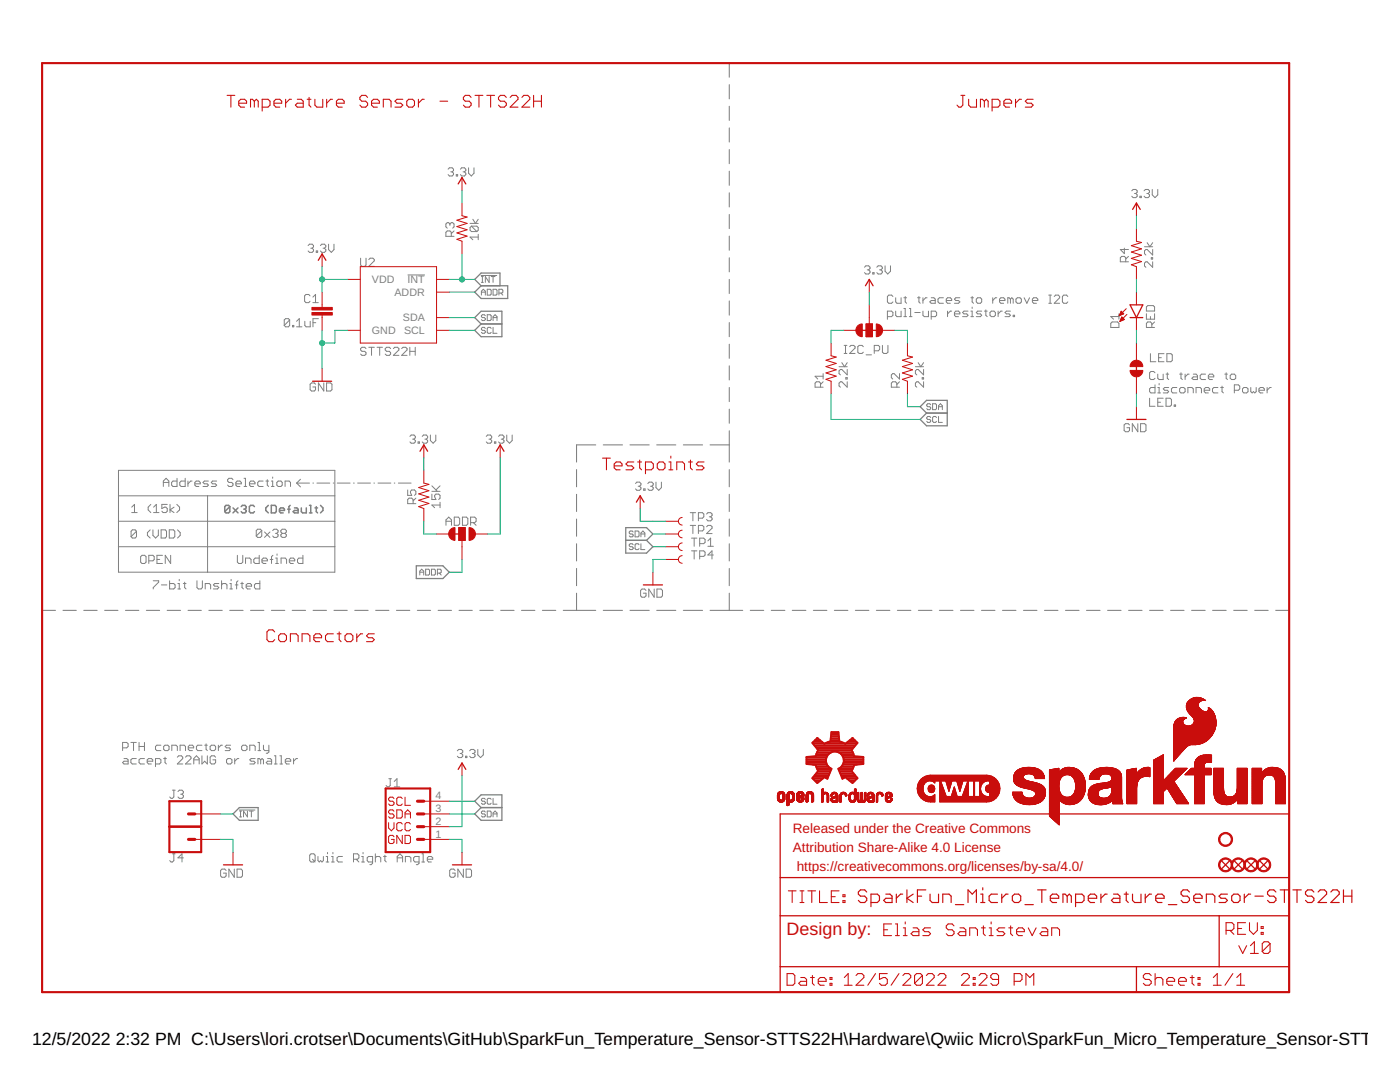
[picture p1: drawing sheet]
<svg xmlns="http://www.w3.org/2000/svg" width="279mm" height="216mm" viewBox="0 0 279 216" stroke-linecap="round" stroke-linejoin="round" font-family="sans-serif">
<defs><g id="words">
<text font-size="3.6" fill="#c90d0c" x="157" y="186.5">Design by:</text>
<g font-size="3.5">
<text x="6.4" y="208.5">12/5/2022</text>
<text x="23.1" y="208.5">2:32 PM C:\Users\lori.crotser\Documents\GitHub\SparkFun_Temperature_Sensor-STTS22H\Hardware\Qwiic Micro\SparkFun_Micro_Temperature_Sensor-STTS22H</text>
</g>
<g font-size="2.7" fill="#c90d0c">
<text x="158.2" y="166.2">Released under the Creative Commons</text>
<text x="158.2" y="170">Attribution Share-Alike 4.0 License</text>
<text x="159" y="173.8">https://creativecommons.org/licenses/by-sa/4.0/</text>
</g>
<g font-size="2.1" fill="#808080">
<text x="74.2" y="56.5">VDD</text>
<text x="78.7" y="59.1">ADDR</text>
<text x="81.3" y="56.5">INT</text>
<text x="80.4" y="64.1">SDA</text>
<text x="74.2" y="66.7">GND</text>
<text x="80.6" y="66.7">SCL</text>
<text x="86.9" y="159.5">4</text>
<text x="86.9" y="167.1">1</text>
<text x="86.9" y="164.6">2</text>
<text x="86.9" y="162.1">3</text>
</g>
</g></defs>
<g fill="none" stroke="#808080" stroke-width=".2">
<path d="M89.4 33.8l.3-.3h.5l.3 .3v.2l-.3 .3M90 34.3h.2M90.2 34.3l.3 .3v.2l-.3 .3h-.5l-.3-.3M91.1 34.8h.2v.3h-.2zM91.9 33.8l.2-.3h.6l.3 .3v.2l-.3 .3M92.4 34.3h.3M92.7 34.3l.3 .3v.2l-.3 .3h-.6l-.2-.3M93.5 33.5v1.1l.6 .5 .5-.5v-1.1M225.9 38.1l.2-.3h.6l.2 .3v.3l-.2 .2M226.4 38.6h.3M226.7 38.6l.2 .3v.3l-.2 .2h-.6l-.2-.2M227.5 39.2h.3v.2h-.3z"/>
<path d="M228.3 38.1l.3-.3h.5l.3 .3v.3l-.3 .2M228.9 38.6h.2M229.1 38.6l.3 .3v.3l-.3 .2h-.5l-.3-.2M230 37.8v1.1l.5 .5 .6-.5v-1.1M61.5 49l.3-.3h.5l.3 .3v.3l-.3 .2M61.9 59l-.3-.2h-.5l-.3 .2v1.1l.3 .3h.5l.3-.3M62 49.5h.3M62.3 49.5l.3 .3v.3l-.3 .3h-.5l-.3-.3M62.4 59.3l.6-.5v1.6M63.1 50.1h.3v.3h-.3zM63.9 49l.3-.3h.5l.3 .3v.3l-.3 .2M64.5 49.5h.2"/>
<path d="M64.7 49.5l.3 .3v.3l-.3 .3h-.5l-.3-.3M65.6 48.7v1.1l.5 .6 .6-.6v-1.1M72 51.5v1.4l.2 .2h.6l.2-.2v-1.4M73.6 51.8l.3-.3h.5l.3 .3v.2l-1.1 1.1h1.1M81.3 54.9h3.5M89.8 44.7l-.3-.3h-.2l-.3 .3v.6l.3 .2M89.8 44.7l.3-.3h.2l.3 .3v.6l-.3 .2M89.8 44.7v.3M90.1 47.2v-.8l-.3-.3h-.5l-.3 .3v.8h1.6M90.6 46.1l-.5 .5M93.8 44.6h1.6M94.1 45.1h1.1l.2 .3v.5l-.2 .3"/>
<path d="M94.1 45.1l-.3 .3v.5l.3 .3h1.1M94.1 45.1l1.1 1.1M94.4 43.8l.5 .8 .5-.8M95.4 47.3h-1.6l.6 .5M95.4 46.8v1M96 55h3.1M96.1 58.9v-.8l.4-.4 .4 .4v.8M96.1 56.3h.4M96.1 55.2h.4M96.1 58.3h.8M96.3 55.2v1.1M97.2 57.7h.6l.2 .2v.8l-.2 .2h-.6z"/>
<path d="M97.6 55.2v1.1l-.7-1.1v1.1M98 55.2h.8M98.4 57.7h.6l.2 .2v.8l-.2 .2h-.6zM98.4 55.2v1.1M99.6 58.5h.6l.2-.2v-.4l-.2-.2h-.6v1.2M100 58.5l.4 .4M172.5 53.3l.3-.3h.6l.2 .3v.3l-.2 .2M173.1 53.8h.3M173.4 53.8l.2 .3v.3l-.2 .3h-.6l-.3-.3M174.2 54.4h.2v.3h-.2zM175 53.3l.3-.3h.5l.3 .3v.3l-.3 .2M175.5 53.8h.3"/>
<path d="M175.8 53.8l.3 .3v.3l-.3 .3h-.5l-.3-.3M176.6 53v1.1l.6 .6 .5-.6v-1.1M178.2 59.2l-.3-.3h-.5l-.3 .3v1l.3 .3h.5l.3-.3M178.8 59.4v.8l.2 .3h.8v-1.1M180.4 59.4h.5M180.7 59.2v1l.2 .3M183.1 59.4h.5M183.4 59.2v1l.2 .3M184.2 59.4v1.1M185 59.4h-.3l-.5 .6M185.8 59.4h.6l.2 .3v.8h-.8l-.2-.3 .2-.2h.8M188.3 59.4h-.8l-.3 .3v.5l.3 .3h.8"/>
<path d="M188.8 60h1.1v-.3l-.2-.3h-.6l-.3 .3v.5l.3 .3h.6M191.6 59.4h-.8l-.3 .3 .3 .3h.5l.3 .2-.3 .3h-.8M193.8 59.4h.5M194 59.2v1l.3 .3M194.8 59.7l.3-.3h.6l.2 .3v.5l-.2 .3h-.6l-.3-.3zM198.1 59.4v1.1M198.9 59.4h-.3l-.5 .6M199.5 60h1.1v-.3l-.3-.3h-.6l-.2 .3v.5l.2 .3h.6M201.7 59.7l-.3-.3h-.3v1.1M201.7 59.7v.8M201.7 59.7l.2-.3 .3 .3v.8M202.8 59.7l.2-.3h.6l.2 .3v.5l-.2 .3h-.6l-.2-.3z"/>
<path d="M204.4 59.4l.5 1.1 .6-1.1M206 60h1.1v-.3l-.3-.3h-.5l-.3 .3v.5l.3 .3h.5M209.3 58.9h.5M209.6 58.9v1.6M210.4 59.2l.3-.3h.5l.3 .3v.2l-1.1 1.1h1.1M213.1 59.2l-.2-.3h-.6l-.3 .3v1l.3 .3h.6l.2-.3M224.4 49.5v1.1l-.8-.8h1.6M224.7 52.2v-.8l-.3-.2h-.5l-.3 .2v.8h1.6M225.2 51.2l-.5 .5M228.4 49.2h1.6M228.9 48.4l.6 .8 .5-.8M229.8 51.4h.2v.3h-.2z"/>
<path d="M230 49.8v1.1l-1.1-1.1h-.2l-.3 .3v.5l.3 .3M230 52.2v1.1l-1.1-1.1h-.2l-.3 .3v.6l.3 .2M57.8 63.8l-.2-.2h-.6l-.3 .2v1.1M57.8 63.8v1.1l-.2 .3h-.6l-.3-.3M57.8 63.8l-1.1 1.1M58.4 64.9h.2v.3h-.2zM59.2 65.2h1.1M59.2 64.1l.5-.5v1.6M60.8 64.1v.8l.3 .3h.8v-1.1M62.4 60.4h1.1M62.5 64.4h.5M63 76.7l-.3-.3h-.5l-.3 .3v1.1l.3 .2h.5l.3-.2v-.6h-.6"/>
<path d="M63.5 63.6h-1v1.6M64.6 76.4v1.6l-1.1-1.6v1.6M65.2 76.4h.8l.3 .3v1.1l-.3 .2h-.8zM73 69.6l-.2-.3h-.6l-.2 .3v.2l.2 .3h.6l.2 .3v.3l-.2 .2h-.6l-.2-.2M73.6 69.3h1.1M74.1 69.3v1.6M75.2 69.3h1.1M75.8 69.3v1.6M78 69.6l-.3-.3h-.5l-.3 .3v.2l.3 .3h.5l.3 .3v.3l-.3 .2h-.5l-.3-.2M78.5 69.6l.3-.3h.5l.3 .3v.2l-1.1 1.1h1.1M80.2 69.6l.2-.3h.6l.2 .3v.2l-1 1.1h1M81.8 70.1h1.1"/>
<path d="M81.8 69.3v1.6M82.9 69.3v1.6M96.9 65.5l-.3-.2h-.3l-.2 .4 .2 .2h.3l.3 .4-.3 .2h-.3l-.2-.2M96.9 63l-.3-.2h-.3l-.2 .2 .2 .4h.3l.3 .2-.3 .4h-.3l-.2-.2M97.2 62.8h.6l.2 .2v.8l-.2 .2h-.6zM98 65.5l-.2-.2h-.4l-.2 .2v.8l.2 .2h.4l.2-.2M98.4 64v-.8l.4-.4 .4 .4v.8M98.4 65.3v1.2h.8M98.4 63.4h.8M163.7 77.3v-.8l-.2-.3h-.6l-.2 .3v.8h1.6M164.3 76.2l-.6 .5M164.3 75.1h-1.6l.5 .5"/>
<path d="M164.3 74.5v1.1M167.4 73.2h1.7M168 72.4l.6 .8 .5-.8M168.5 70.5h.5M168.5 68.9h.5M168.7 68.9v1.6M168.8 75.4h.3v.2h-.3zM169.1 73.7v1.1l-1.1-1.1h-.3l-.3 .3v.5l.3 .3M169.1 76.2v1.1l-1.1-1.1h-.3l-.3 .3v.5l.3 .3M169.6 69.2l.2-.3h.6l.2 .3v.2l-1 1.1h1M172.3 69.2l-.3-.3h-.5l-.3 .3v1.1l.3 .2h.5l.3-.2M172.8 70.8h1.1"/>
<path d="M174.5 70h.8l.3-.3v-.5l-.3-.3h-.8v1.6M176.1 68.9v1.4l.3 .2h.5l.3-.2v-1.4M177.1 63.2h.8l.3-.3v-.5l-.3-.3h-.8v1.6M178.8 62.1v.8l.2 .3h.8v-1.1M179 77.3v-.8l-.3-.3h-.5l-.3 .3v.8h1.6M179.5 74.5v1.1l-1.1-1.1h-.2l-.3 .3v.6l.3 .2M179.5 76.2l-.5 .5M180.4 61.6h.3v1.6M180.4 63.2h.5M181.5 63.2h.5M181.5 61.6h.2v1.6M182.6 62.4h1"/>
<path d="M182.7 73.2h1.6M183.2 72.4l.6 .8 .5-.8M184 75.4h.3v.2h-.3zM184.2 62.1v.8l.3 .3h.8v-1.1M184.3 76.2v1.1l-1.1-1.1h-.2l-.3 .3v.5l.3 .3M184.3 73.7v1.1l-1.1-1.1h-.2l-.3 .3v.5l.3 .3M185.8 63.2h.8l.3-.3v-.5l-.3-.3h-.8v1.6M189.1 62.1v1.1M189.9 62.1h-.2l-.6 .5M190.5 62.6h1.1v-.2l-.3-.3h-.5l-.3 .3v.5l.3 .3h.5M193.2 62.1h-.8l-.3 .3 .3 .2h.5l.3 .3-.3 .3h-.8M193.8 62.1h.2v1.1"/>
<path d="M193.8 63.2h.5M194 61.3v.3M195.9 62.1h-.8l-.3 .3 .3 .2h.6l.2 .3-.2 .3h-.9M196.5 62.1h.5M196.7 61.8v1.1l.3 .3M197.6 62.4l.2-.3h.6l.2 .3v.5l-.2 .3h-.6l-.2-.3zM199.2 62.1v1.1M200 62.1h-.3l-.5 .5M201.7 62.1h-.8l-.3 .3 .3 .2h.5l.3 .3-.3 .3h-.8M202.2 62.9h.3v.3h-.3zM209.3 60.5h.5M221.7 64.5l.3-.3h1l.3 .3v.8h-1.6z"/>
<path d="M223.3 63.2h-1.6l.5 .5M223.3 62.6v1.1M228.8 61.2l.3-.2h1l.3 .2v.9h-1.6zM228.8 62.6v1.1h1.6v-1.1M229.4 79.5v1.6h1.1M229.6 63.2v.5M229.6 70.6v1.6h1.1M229.9 65.3v-.8l-.3-.3h-.5l-.3 .3v.8h1.6M230.4 64.2l-.5 .6M230.5 74.4l-.3-.3h-.5l-.3 .3v1.1l.3 .2h.5l.3-.2M230.5 76.8v1.6h-.8l-.3-.3v-.5l.3-.3h.8M231.1 74.7v.8l.2 .2h.8v-1"/>
<path d="M231.1 78.4h.5M231.1 77.3h.2v1.1M231.2 71.4h.6M231.3 76.5v.3M232.1 79.5h-1v1.6h1M232.3 70.6h-1.1v1.6h1.1M232.7 74.7h.5M232.7 79.5h.8l.3 .2v1.1l-.3 .3h-.8zM232.9 70.6h.8l.3 .2v1.1l-.3 .3h-.8zM233 74.4v1.1l.2 .2M233.2 77.3h-.8l-.2 .3 .2 .3h.6l.2 .2-.2 .3h-.8M234.9 77.3h-.8l-.3 .3v.5l.3 .3h.8"/>
<path d="M235.4 74.7h.6M235.4 77.6l.3-.3h.5l.3 .3v.5l-.3 .3h-.5l-.3-.3zM235.7 74.4v1.1l.3 .2M236.5 74.7v1M237.1 78.4v-1.1h.8l.2 .3v.8M237.3 74.7h-.2l-.6 .5M238.1 74.7h.6l.3 .2v.8h-.9l-.2-.2 .2-.3h.9M238.7 78.4v-1.1h.8l.3 .3v.8M240.3 77.9h1.1v-.3l-.2-.3h-.6l-.3 .3v.5l.3 .3h.6M240.6 74.7h-.8l-.3 .2v.6l.3 .2h.8M241.2 75.2h1v-.3l-.2-.2h-.6l-.2 .2v.6l.2 .2h.6M243.1 77.3h-.8l-.3 .3v.5l.3 .3h.8"/>
<path d="M243.6 77.3h.6M243.9 77v1.1l.3 .3M244.4 74.7h.6M244.7 74.4v1.1l.3 .2M245.5 74.9l.3-.2h.5l.3 .2v.6l-.3 .2h-.5l-.3-.2zM246.3 77.9h.8l.3-.3v-.6l-.3-.2h-.8v1.6M248 77.6l.2-.3h.6l.3 .3v.5l-.3 .3h-.6l-.2-.3zM249.6 77.3v.8l.3 .3 .2-.3 .3 .3 .3-.3v-.8M251.2 77.9h1.1v-.3l-.2-.3h-.6l-.3 .3v.5l.3 .3h.6M252.9 77.3v1.1M253.7 77.3h-.3l-.5 .6M23.6 93.9h43.2v20.3h-43.2z"/>
<path d="M23.6 98.9h43.2M32.6 97.1v-1.1l.5-.6 .6 .6v1.1M32.6 96.3h1.1M35.3 95.4v1.7h-.8l-.3-.3v-.5l.3-.3h.8M37 95.4v1.7h-.8l-.3-.3v-.5l.3-.3h.8M37.5 96v1.1M38.3 96h-.2l-.6 .5M38.9 96.5h1.1v-.2l-.3-.3h-.5l-.3 .3v.5l.3 .3h.5M41.4 98.9v15.3M41.6 96h-.8l-.3 .3 .3 .2h.5l.3 .3-.3 .3h-.8M43.2 96h-.8l-.2 .3 .2 .2h.6l.2 .3-.2 .3h-.8M46.5 95.7l-.3-.3h-.5l-.3 .3v.3l.3 .3h.5l.3 .2v.3l-.3 .3h-.5l-.3-.3"/>
<path d="M47.1 96.5h1.1v-.2l-.3-.3h-.6l-.2 .3v.5l.2 .3h.6M48.7 95.4h.3v1.7M48.7 97.1h.5M49.8 96.5h1.1v-.2l-.3-.3h-.5l-.3 .3v.5l.3 .3h.5M52.5 96h-.8l-.3 .3v.5l.3 .3h.8M53.1 96h.5M53.3 95.7v1.1l.3 .3M54.2 97.1h.5M54.2 96h.2v1.1M54.4 95.2v.2M55.2 96.3l.3-.3h.6l.2 .3v.5l-.2 .3h-.6l-.3-.3zM56.9 97.1v-1.1h.8l.3 .3v.8"/>
<path d="M59.2 96.4h2.6M59.2 96.4l.8 .8M60 95.6l-.8 .8M62.4 96.4h.2M63.2 96.4h2.6M66.5 96.4h.1M67.3 96.4h2.6M70.5 96.4h.2M71.4 96.4h2.5M74.6 96.4h.1M75.4 96.4h2.6M78.7 96.4h.1"/>
<path d="M79.5 96.4h2.5M81.4 97.8v1h.8l-.3-.5v-.3l.3-.2h.5l.3 .2v.6l-.3 .2M81.8 87.1l.3-.3h.5l.3 .3v.3l-.3 .2M82.3 87.6h.3M82.6 87.6l.3 .3v.3l-.3 .2h-.5l-.3-.2M83 99.4l-.6 .5M83.4 88.2h.3v.2h-.3zM84.3 87.1l.2-.3h.6l.2 .3v.3l-.2 .2M84.8 87.6h.3M85.1 87.6l.2 .3v.3l-.2 .2h-.6l-.2-.2M85.9 86.8v1.1l.5 .5 .6-.5v-1.1M86.2 98.6v1.1h.8l-.3-.6v-.3l.3-.2h.5l.3 .2v.6l-.3 .3"/>
<path d="M86.2 98h1.6M86.2 96.9l1.1 1.1M87.8 96.9l-.8 .9M97 87.1l.3-.3h.6l.2 .3v.3l-.2 .2M97.6 87.6h.3M97.9 87.6l.2 .3v.3l-.2 .2h-.6l-.3-.2M98.7 88.2h.3v.2h-.3zM99.5 87.1l.3-.3h.5l.3 .3v.3l-.3 .2M100 87.6h.3M100.3 87.6l.3 .3v.3l-.3 .2h-.5l-.3-.2M101.1 86.8v1.1l.6 .5 .5-.5v-1.1M126.8 96.5l.3-.3h.5l.3 .3v.3l-.3 .2"/>
<path d="M127.4 97h.2M127.6 97l.3 .3v.3l-.3 .2h-.5l-.3-.2M128.5 97.6h.2v.2h-.2zM129.3 96.5l.3-.3h.5l.3 .3v.3l-.3 .2M129.8 97h.3M130.1 97l.3 .3v.3l-.3 .2h-.5l-.3-.2M130.9 96.2v1.1l.6 .5 .5-.5v-1.1M185.7 83.3l-.2-.2h-.4l-.1 .2 .1 .4h.4l.2 .2-.2 .4h-.4l-.1-.2M185.7 80.8l-.2-.2h-.4l-.1 .2 .1 .4h.4l.2 .1-.2 .4h-.4l-.1-.2M186.1 80.6h.6l.2 .2v.7l-.2 .2h-.6zM186.9 83.3l-.2-.2h-.4l-.2 .2v.8l.2 .2h.4l.2-.2M187.3 83.1v1.2h.8"/>
<path d="M187.3 81.7v-.7l.4-.4 .4 .4v.7M187.3 81.2h.8M225.4 84.8l-.3-.3h-.5l-.3 .3v1.1l.3 .2h.5l.3-.2v-.6h-.5M227.1 84.5v1.6l-1.1-1.6v1.6M227.6 84.5h.8l.3 .3v1.1l-.3 .2h-.8zM231.1 80.3h.5M234.3 80.8h.3v.3h-.3zM23.6 109.1h43.2M23.6 104h43.2M26.3 101.2l.5-.6v1.7M26.3 102.3h1.1M27.2 106l-.2-.3h-.6l-.2 .3v1.1"/>
<path d="M27.2 106v1.1l-.2 .3h-.6l-.2-.3M27.2 106l-1 1.1M28.3 110.8h.6l.2 .3v1.1l-.2 .2h-.6l-.2-.2v-1.1zM29.7 111.9h.8l.3-.3v-.5l-.3-.3h-.8v1.6M30 105.7l-.6 .6v.5l.6 .6M30.1 100.6l-.5 .6v.5l.5 .6M30.5 105.7v1.1l.6 .6 .5-.6v-1.1M30.6 115.9h1.1v.3l-1.1 1v.3M30.6 102.3h1.1M30.6 101.2l.6-.6v1.7M31.3 111.6h.6M32.2 105.7h.8l.2 .3v1.1l-.2 .3h-.8z"/>
<path d="M32.2 116.7h1.1M32.4 110.8h-1.1v1.6h1.1M33.4 100.6h-1.1v.9l.8-.3 .3 .3v.5l-.3 .3h-.5l-.3-.3M33.8 105.7h.8l.3 .3v1.1l-.3 .3h-.8zM33.8 115.9v1.6h.9l.2-.3v-.5l-.2-.3h-.9M33.9 100.6v1.7M34.1 110.8v1.6l-1.1-1.6v1.6M34.7 101.2l-.8 .5 .8 .6M35.3 100.6l.5 .6v.5l-.5 .6M35.4 105.7l.6 .6v.5l-.6 .6M35.5 117.5h.5M35.5 116.4h.3v1.1"/>
<path d="M35.8 115.6v.3M36.6 116.4h.5M36.9 116.2v1l.2 .3M39.3 115.9v1.3l.3 .3h.5l.3-.3v-1.3M41 117.5v-1.1h.8l.2 .3v.8M43.7 116.4h-.8l-.3 .3 .3 .3h.5l.3 .2-.3 .3h-.8M44.2 116.7l.3-.3h.5l.3 .3v.8M44.2 115.9v1.6M45.9 117.5h.5M45.9 116.4h.2v1.1M46.1 115.6v.3M46.9 116.7h.6"/>
<path d="M47.4 110.8v1.4l.2 .2h.6l.3-.2v-1.4M47.5 115.9l-.3 .3v1.3M48 116.4h.6M48.3 116.2v1l.3 .3M49 112.4v-1h.8l.3 .2v.8M49.1 117h1.1v-.3l-.2-.3h-.6l-.3 .3v.5l.3 .3h.6M51.7 110.8v1.6h-.8l-.2-.2v-.6l.2-.2h.8M51.9 115.9v1.6h-.9l-.2-.3v-.5l.2-.3h.9M52.2 105.9l-.2-.3h-.6l-.3 .3v1.1M52.2 105.9v1.1l-.2 .2h-.6l-.3-.2M52.2 105.9l-1.1 1.1M52.3 111.9h1.1v-.3l-.3-.2h-.5l-.3 .2v.6l.3 .2h.5"/>
<path d="M52.8 106.2l1.1 1M53.9 106.2l-1.1 1M53.9 111.6h.6M54.4 105.9l.3-.3h.5l.3 .3v.3l-.3 .2M54.5 110.8l-.3 .3v1.3M55 106.4h.2M55 112.4h.6M55 111.4h.3v1M55.2 106.4l.3 .3v.3l-.3 .2h-.5l-.3-.2M55.3 110.5v.3M56.1 112.4v-1h.8l.3 .2v.8M56.3 106.4l-.3-.2v-.3l.3-.3h.6l.2 .3v.3l-.2 .2"/>
<path d="M56.3 106.4l-.3 .3v.3l.3 .2h.6l.2-.2v-.3l-.2-.3M56.3 106.4h.6M57.7 111.9h1.1v-.3l-.3-.2h-.5l-.3 .2v.6l.3 .2h.5M60.5 110.8v1.6h-.9l-.2-.2v-.6l.2-.2h.9M82.4 100.5v-.8l-.2-.3h-.6l-.2 .3v.8h1.6M83.8 114.2h.8M83.8 114.7v-.7l.4-.4 .4 .4v.7M84.9 113.6h.6l.2 .2v.8l-.2 .1h-.6zM86.1 113.6h.6l.2 .2v.8l-.2 .1h-.6zM87.3 114.4h.6l.2-.2v-.4l-.2-.2h-.6v1.1M87.7 114.4l.4 .3M87.8 100.8h-1.6l.5 .5"/>
<path d="M87.8 100.2v1.1M89 104.8v-1.1l.6-.5 .5 .5v1.1M89 104h1.1M90.7 103.2h.8l.2 .3v1l-.2 .3h-.8zM92.3 103.2h.8l.3 .3v1l-.3 .3h-.8zM93.9 104.3h.8l.3-.3v-.5l-.3-.3h-.8v1.6M94.5 104.3l.5 .5M126.4 108.7l-.2-.2h-.4l-.2 .4 .2 .2h.4l.2 .4-.2 .2h-.4l-.2-.2M126.4 106.2l-.2-.2h-.4l-.2 .4 .2 .2h.4l.2 .3-.2 .2h-.4l-.2-.2M126.7 106h.6l.2 .2v.7l-.2 .2h-.6zM127.5 108.7l-.2-.2h-.4l-.2 .2v.8l.2 .2h.4l.2-.2M127.9 107.1v-.7l.4-.4 .4 .4v.7"/>
<path d="M127.9 108.5v1.2h.8M127.9 106.6h.8M128.9 117.8l-.2-.3h-.6l-.3 .3v1.1l.3 .3h.6l.2-.3v-.5h-.5M130.6 117.5v1.7l-1.1-1.7v1.7M131.1 117.5h.8l.3 .3v1.1l-.3 .3h-.8zM137.8 102.3h1M137.8 104.8h1M138 107.4h1.1M138 109.9h1.1M138.3 102.3v1.6M138.3 104.8v1.7M138.5 107.4v1.6"/>
<path d="M138.5 109.9v1.6M139.4 103.4h.8l.3-.3v-.5l-.3-.3h-.8v1.6M139.4 105.9h.8l.3-.2v-.6l-.3-.3h-.8v1.7M139.6 108.5h.8l.3-.3v-.5l-.3-.3h-.8v1.6M139.6 111h.8l.3-.3v-.5l-.3-.3h-.8v1.6M141 102.6l.3-.3h.5l.3 .3v.2l-.3 .3M141 105.1l.3-.3h.5l.3 .3v.3l-1.1 1.1h1.1M141.3 107.9l.5-.5v1.6M141.3 109h1.1M141.6 103.1h.2M141.8 103.1l.3 .3v.3l-.3 .2h-.5l-.3-.2M142.4 110.7h-1.1l.8-.8v1.6"/>
<path d="M24.5 149.2h.8l.3-.3v-.5l-.3-.3h-.8v1.7M24.7 151.4h.6l.3 .2v.8h-.9l-.2-.2 .2-.3h.9M26.1 148.1h1.1M26.6 148.1v1.7M27.2 151.4h-.8l-.3 .2v.6l.3 .2h.8M27.7 148.1v1.7M27.7 148.9h1.1M28.8 151.4h-.8l-.3 .2v.6l.3 .2h.8M28.8 148.1v1.7M29.4 151.9h1.1v-.3l-.3-.2h-.5l-.3 .2v.6l.3 .2h.5M31 152.4h.8l.3-.2v-.6l-.3-.2h-.8v1.6M32.1 148.7h-.8l-.3 .2v.6l.3 .3h.8"/>
<path d="M32.7 148.9l.2-.2h.6l.2 .2v.6l-.2 .3h-.6l-.2-.3zM32.7 151.4h.5M32.9 151.1v1.1l.3 .2M34.3 149.8v-1.1h.8l.3 .2v.9M34.4 157.7h.6M34.7 157.7v1.3l-.3 .3h-.3l-.2-.3M35.4 151.1l.3-.3h.5l.3 .3v.3l-1.1 1h1.1M35.5 157.9l.3-.2h.5l.3 .2v.3l-.3 .3M35.9 149.8v-1.1h.8l.3 .2v.9M36 158.5h.3M36.3 158.5l.3 .2v.3l-.3 .3h-.5l-.3-.3M37 151.1l.3-.3h.5l.3 .3v.3l-1.1 1h1.1"/>
<path d="M37.6 149.2h1.1v-.3l-.3-.2h-.6l-.2 .2v.6l.2 .3h.6M38.7 152.4v-1l.5-.6 .6 .6v1M38.7 151.6h1.1M40.3 148.7h-.8l-.3 .2v.6l.3 .3h.8M40.3 150.8v1.6l.6-.5 .5 .5v-1.6M40.9 148.7h.5M41.1 148.4v1.1l.3 .3M41.9 148.9l.3-.2h.6l.2 .2v.6l-.2 .3h-.6l-.3-.3zM43 151.1l-.2-.3h-.6l-.3 .3v1.1l.3 .2h.6l.2-.2v-.6h-.5M43.6 148.7v1.1M44.4 148.7h-.3l-.5 .5M45.2 151.6l.3-.2h.5l.3 .2v.6l-.3 .2h-.5l-.3-.2z"/>
<path d="M46 148.7h-.8l-.3 .2 .3 .3h.6l.2 .3-.2 .3h-.9M46.8 151.4v1M47.7 151.4h-.3l-.6 .5M48.2 148.9l.3-.2h.5l.3 .2v.6l-.3 .3h-.5l-.3-.3zM49.8 149.8v-1.1h.9l.2 .2v.9M50.9 151.4h-.8l-.3 .2 .3 .3h.6l.2 .3-.2 .2h-.9M51.5 148.1h.3v1.7M51.5 149.8h.5M52 151.6l.3-.2 .3 .2v.8M52 151.6l-.2-.2h-.3v1M52 151.6v.8M52.6 148.7v.8l.3 .3h.8"/>
<path d="M53.4 151.4h.5l.3 .2v.8h-.8l-.3-.2 .3-.3h.8M53.7 148.7v1.4l-.3 .2h-.3M54.8 152.4h.5M54.8 150.8h.2v1.6M55.9 152.4h.5M55.9 150.8h.2v1.6M56.9 151.9h1.1v-.3l-.2-.2h-.6l-.3 .2v.6l.3 .2h.6M58.6 151.4v1M59.4 151.4h-.3l-.5 .5M77.6 155.4h.5M77.9 155.4v1.3l-.3 .3h-.3l-.3-.3M78.7 157h1.1"/>
<path d="M78.7 155.9l.5-.5v1.6M91.3 149.8l.2-.3h.6l.3 .3v.3l-.3 .2M91.8 150.3h.3M92.1 150.3l.3 .3v.3l-.3 .3h-.6l-.2-.3M92.9 150.9h.3v.3h-.3zM93.7 149.8l.3-.3h.5l.3 .3v.3l-.3 .2M94.3 150.3h.2M94.5 150.3l.3 .3v.3l-.3 .3h-.5l-.3-.3M95.4 149.5v1.1l.5 .6 .6-.6v-1.1M96.9 159.5l-.3-.2h-.3l-.2 .2 .2 .4h.3l.3 .2-.3 .4h-.3l-.2-.2M98 159.5l-.2-.2h-.4l-.2 .2v.8l.2 .2h.4l.2-.2M98.4 159.3v1.2h.8"/>
<path d="M34.4 170.4h.6M34.7 170.4v1.3l-.3 .3h-.3l-.2-.3M36.6 171.2h-1.1l.8-.8v1.6M45.1 173.7l-.2-.3h-.6l-.3 .3v1.1l.3 .2h.6l.2-.2v-.6h-.5M46.8 173.4v1.6l-1.1-1.6v1.6M47.3 173.4h.8l.3 .3v1.1l-.3 .2h-.8zM47.8 161.6h3.1M47.8 161.8h.4M47.8 163h.4M48 161.8v1.2M49.4 161.8v1.2l-.8-1.2v1.2M49.8 161.8h.7"/>
<path d="M50.2 161.8v1.2M62.1 170.4h.5l.3 .2v1.1l-.3 .3h-.5l-.3-.3v-1.1zM62.4 171.4l.5 .6M63.5 170.9v.8l.2 .3 .3-.3 .3 .3 .2-.3v-.8M65.1 172h.5M65.1 170.9h.3v1.1M65.4 170.1v.3M66.2 172h.5M66.2 170.9h.2v1.1M66.4 170.1v.3M68.3 170.9h-.8l-.2 .3v.5l.2 .3h.8M70.5 171.4h.9l.2-.2v-.6l-.2-.2h-.9v1.6"/>
<path d="M71.1 171.4l.5 .6M72.2 172h.5M72.2 170.9h.3v1.1M72.5 170.1v.3M74.4 172h-.9l-.2-.3v-.5l.2-.3h.9v1.4l-.3 .2h-.3M74.9 171.2l.3-.3h.5l.3 .3v.8M74.9 170.4v1.6M76.5 170.9h.6M76.8 170.6v1.1l.3 .3M79.3 172v-1.1l.5-.5 .5 .5v1.1M79.3 171.2h1M80.9 172v-1.1h.8l.3 .3v.8"/>
<path d="M83.6 172h-.8l-.3-.3v-.5l.3-.3h.8v1.4l-.2 .2h-.3M84.2 170.4h.3v1.6M84.2 172h.5M85.3 171.4h1.1v-.2l-.3-.3h-.6l-.2 .3v.5l.2 .3h.6M90.8 173.7l-.2-.3h-.6l-.3 .3v1.1l.3 .2h.6l.2-.2v-.6h-.5M92.5 173.4v1.6l-1.1-1.6v1.6M93 173.4h.8l.3 .3v1.1l-.3 .2h-.8zM96.9 162l-.3-.2h-.3l-.2 .2 .2 .4h.3l.3 .2-.3 .4h-.3l-.2-.2M97.2 161.8h.6l.2 .2v.8l-.2 .2h-.6zM98.4 163v-.8l.4-.4 .4 .4v.8M98.4 162.4h.8"/>
</g>
<g fill="none" stroke="#808080" stroke-width=".21">
<path d="M145.5 12.6v2.8M145.5 16.9v2.8M145.5 21.2v2.8M145.5 25.5v2.8M145.5 29.8v2.9M145.5 34.2v2.8M145.5 38.5v2.8M145.5 42.8v2.8M145.5 47.1v2.8M145.5 51.4v2.9M145.5 55.8v2.8M145.5 60v2.9"/>
<path d="M145.5 64.4v2.8M145.5 68.7v2.8M145.5 73v2.8M145.5 77.3v2.8M115.1 93.7v3.4M115.1 98.6v3.5M118.9 88.8h-3.8v3.4M120.4 88.8h3.8M125.7 88.8h3.9M131.1 88.8h3.8M136.4 88.8h3.8M141.7 88.8h3.8"/>
<path d="M145.5 81.6v2.9M145.5 86v6.2M145.5 93.7v3.4M145.5 98.6v3.5M115.1 103.6v3.4M115.1 108.5v3.4M115.1 113.4v3.5M115.1 118.4v3.4M145.5 103.6v3.4M145.5 108.5v3.4M145.5 113.4v3.5M145.5 118.4v3.4"/>
<path d="M8.4 121.8h2.7M12.6 121.8h2.6M16.7 121.8h2.7M20.9 121.8h2.6M25 121.8h2.7M29.2 121.8h2.7M33.4 121.8h2.6M37.5 121.8h2.7M41.7 121.8h2.6M45.8 121.8h2.7M50 121.8h2.7M54.2 121.8h2.6"/>
<path d="M58.3 121.8h2.7M62.5 121.8h2.7M66.7 121.8h2.6M70.8 121.8h2.7M75 121.8h2.6M79.1 121.8h2.7M83.3 121.8h2.6M87.4 121.8h2.7M91.6 121.8h2.7M95.8 121.8h2.6M99.9 121.8h2.7M104.1 121.8h2.6"/>
<path d="M108.2 121.8h2.7M112.4 121.8h6.5M120.4 121.8h3.8M125.7 121.8h3.9M131.1 121.8h3.8M136.4 121.8h3.8M141.7 121.8h6.5M149.7 121.8h2.7M153.9 121.8h2.7M158.1 121.8h2.7M162.3 121.8h2.7M166.5 121.8h2.7"/>
<path d="M170.7 121.8h2.7M174.9 121.8h2.7M179.1 121.8h2.7M183.3 121.8h2.7M187.5 121.8h2.7M191.7 121.8h2.7M195.9 121.8h2.7M200.1 121.8h2.7M204.3 121.8h2.6M208.4 121.8h2.7M212.6 121.8h2.7M216.8 121.8h2.7"/>
<path d="M221 121.8h2.7M225.2 121.8h2.7M229.4 121.8h2.7M233.6 121.8h2.7M237.8 121.8h2.7M242 121.8h2.7M246.2 121.8h2.7M250.4 121.8h2.7M254.6 121.8h2.7"/>
</g>
<g fill="none" stroke="#808080" stroke-width=".3">
<path d="M45.9 101.1l-.3-.3h-.5l-.2 .3v1M45.9 101.1v1l-.3 .2h-.5l-.2-.2M45.9 101.1l-1 1M46.5 101.3l1 1M47.5 101.3l-1 1M48.1 101.1l.3-.3h.5l.2 .3v.2l-.2 .3M48.6 101.6h.3M48.9 101.6l.2 .3v.2l-.2 .2h-.5l-.3-.2M50.8 101.1l-.3-.3h-.5l-.2 .3v1l.2 .2h.5l.3-.2M53.6 100.8l-.6 .5v.6l.6 .4M54.1 100.8h.8l.2 .3v1l-.2 .2h-.8zM55.8 101.9h1v-.3l-.3-.3h-.5l-.2 .3v.5l.2 .2h.5"/>
<path d="M57.4 101.6h.5M57.9 100.8l-.2 .3v1.2M58.8 101.3h.4l.3 .3v.7h-.7l-.3-.2 .3-.2h.7M60.1 101.3v.8l.3 .2h.7v-1M61.8 100.8h.2v1.5M61.8 102.3h.5M62.9 101.3h.5M63.1 101.1v1l.3 .2M64 100.8l.5 .5v.6l-.5 .4"/>
</g>
<path d="M96 57l-1.3-1.2 1.3-1.3h3.8v2.5M96 57h5.3v2.6h-5.3l-1.3-1.3zM94.7 63.4l1.3-1.3h4.2v5.1h-4.2l-1.3-1.3 1.3-1.3zM96 64.6h4.2M183.6 81.2l1.3-1.3h4.1v5.1h-4.1l-1.3-1.3 1.3-1.3zM184.9 82.4h4.1M83.1 112.9h5.3l1.3 1.3-1.3 1.2h-5.3zM124.9 105.3h4.1l1.3 1.3-1.3 1.2 1.3 1.3-1.3 1.3h-4.1zM124.9 107.8h4.1M94.7 159.9l1.3-1.3h4.2v5.1h-4.2l-1.3-1.3 1.3-1.3zM47.8 161.1h3.7v2.6h-3.7l-1.3-1.3zM96 161.1h4.2" fill="none" stroke="#808080" stroke-width=".25"/>
<g fill="none" stroke="#c90d0c" stroke-width=".21">
<path d="M45.3 19h1.6M46.1 19v2.4M57 19.8v1.6M58.2 19.8h-.4l-.8 .8M59.3 19.8h.8l.4 .4v1.2h-1.2l-.4-.4 .4-.4h1.2M61.3 19.8h.8M61.7 19.4v1.6l.4 .4M62.8 19.8v1.2l.4 .4h1.2v-1.6M65.2 19.8v1.6M66.4 19.8h-.4l-.8 .8M73.4 19.4l-.4-.4h-.8l-.4 .4v.4l.4 .4h.8l.4 .4v.4l-.4 .4h-.8l-.4-.4M80.4 19.8h-1.2l-.4 .4 .4 .4h.8l.4 .4-.4 .4h-1.2"/>
<path d="M83.5 19.8v1.6M84.7 19.8h-.4l-.8 .8M94 19.4l-.4-.4h-.7l-.4 .4v.4l.4 .4h.7l.4 .4v.4l-.4 .4h-.7l-.4-.4M94.8 19h1.6M95.6 19v2.4M97.2 19h1.5M97.9 19v2.4M101 19.4l-.4-.4h-.7l-.4 .4v.4l.4 .4h.7l.4 .4v.4l-.4 .4h-.7l-.4-.4M101.8 19.4l.4-.4h.8l.4 .4v.4l-1.6 1.6h1.6M104.2 19.4l.3-.4h.8l.4 .4v.4l-1.5 1.6h1.5M106.5 19v2.4M108.1 19v2.4"/>
<path d="M191.8 19h.8M192.2 19v2l-.4 .4h-.4l-.4-.4M193.3 19.8v1.2l.4 .4h1.2v-1.6M202.7 19.8v1.6M203.9 19.8h-.4l-.8 .8M206.2 19.8h-1.2l-.4 .4 .4 .4h.8l.4 .4-.4 .4h-1.2M47.6 20.6h1.6v-.4l-.4-.4h-.8l-.4 .4v.8l.4 .4h.8M50.8 20.2l-.4-.4h-.4v1.6M50.8 20.2v1.2M50.8 20.2l.4-.4 .3 .4v1.2M52.3 21.4h1.2l.4-.4v-.8l-.4-.4h-1.2v2.4M54.7 20.6h1.5v-.4l-.4-.4h-.7l-.4 .4v.8l.4 .4h.7"/>
<path d="M67.1 20.6h1.6v-.4l-.4-.4h-.8l-.4 .4v.8l.4 .4h.8M74.1 20.6h1.6v-.4l-.4-.4h-.8l-.4 .4v.8l.4 .4h.8M76.5 21.4v-1.6h1.2l.3 .4v1.2M81.2 20.2l.4-.4h.7l.4 .4v.8l-.4 .4h-.7l-.4-.4zM87.8 20.2h1.5M106.5 20.2h1.6M196.4 20.2l-.4-.4h-.3v1.6M196.4 20.2v1.2M196.4 20.2l.4-.4 .4 .4v1.2M198 21.4h1.2l.4-.4v-.8l-.4-.4h-1.2v2.4M200.3 20.6h1.6v-.4l-.4-.4h-.8l-.4 .4v.8l.4 .4h.8M120.2 91.4h1.6"/>
<path d="M121 91.4v2.3M122.6 93h1.5v-.4l-.3-.4h-.8l-.4 .4v.8l.4 .3h.8M126.5 92.2h-1.2l-.4 .4 .4 .4h.8l.4 .4-.4 .3h-1.2M127.3 92.2h.7M127.7 91.8v1.6l.3 .3M128.8 93.7h1.2l.4-.3v-.8l-.4-.4h-1.2v2.3M131.6 92.2h.7l.4 .4v.8l-.4 .3h-.7l-.4-.3v-.8zM133.5 93.7h.8M133.5 92.2h.4v1.5M133.9 91v.4M135.1 93.7v-1.5h1.1l.4 .4v1.1M137.4 92.2h.8"/>
<path d="M137.8 91.8v1.6l.4 .3M140.5 92.2h-1.2l-.3 .4 .3 .4h.8l.4 .4-.4 .3h-1.1M54.8 126.1l-.4-.4h-.7l-.4 .4v1.5l.4 .4h.7l.4-.4M56 126.5h.8l.4 .4v.7l-.4 .4h-.8l-.4-.4v-.7zM58 128v-1.5h1.1l.4 .4v1.1M60.3 128v-1.5h1.1l.4 .4v1.1M62.6 127.3h1.6v-.4l-.4-.4h-.8l-.4 .4v.7l.4 .4h.8M66.5 126.5h-1.2l-.3 .4v.7l.3 .4h1.2M67.3 126.5h.8M67.7 126.1v1.5l.4 .4M68.9 126.9l.4-.4h.7l.4 .4v.7l-.4 .4h-.7l-.4-.4zM71.2 126.5v1.5"/>
<path d="M72.4 126.5h-.4l-.8 .8M74.7 126.5h-1.2l-.3 .4 .3 .4h.8l.4 .3-.4 .4h-1.1M157.3 177.8h1.6M158.1 177.8v2.3M159.7 177.8h.7M160.1 177.8v2.3M161.2 177.8h1.6M162 177.8v2.3M163.6 177.8v2.3h1.5M165.9 178.9h.8M167.4 177.8h-1.5v2.3h1.5M168.2 179.7h.4v.4h-.4z"/>
<path d="M168.2 178.5h.4v.4h-.4zM157.1 194.3h1.1l.4 .3v1.6l-.4 .4h-1.1zM159.7 180.1h.7M159.8 195.1h.8l.4 .3v1.2h-1.2l-.4-.4 .4-.4h1.2M161.8 195.1h.7M162.1 194.6v1.6l.4 .4M163.3 195.8h1.6v-.4l-.4-.3h-.8l-.4 .3v.8l.4 .4h.8M165.7 196.2h.3v.4h-.3zM165.7 195.1h.3v.3h-.3zM168.5 196.6h1.6M168.5 195.1l.8-.8v2.3M170.8 194.6l.4-.3h.8l.4 .3v.5l-1.6 1.5h1.6"/>
<path d="M174.7 194.3l-1.5 2.3M176.4 185.5h.7M177.1 194.3h-1.6v1.1l.8-.3h.4l.4 .3v.8l-.4 .4h-.8l-.4-.4M177.9 184.4h-1.5v2.3h1.5M178.7 184.4h.4v2.3M178.7 186.7h.8M179.4 194.3l-1.6 2.3M180.2 194.6l.4-.3h.8l.4 .3v.5l-1.6 1.5h1.6M180.3 186.7h.7M180.3 185.1h.4v1.6M180.7 184v.4M182.2 185.1h.8l.4 .4v1.2h-1.2l-.4-.4 .4-.4h1.2"/>
<path d="M184.1 194.6v1.6l-.4 .4h-.8l-.4-.4M184.1 194.6l-.4-.3h-.8l-.4 .3v1.6M184.1 194.6l-1.6 1.6M184.9 194.6l.4-.3h.7l.4 .3v.5l-1.5 1.5h1.5M185.7 185.1h-1.1l-.4 .4 .4 .4h.7l.4 .4-.4 .4h-1.1M187.2 194.6l.4-.3h.8l.4 .3v.5l-1.6 1.5h1.6M190.4 184.7l-.4-.3h-.8l-.4 .3v.4l.4 .4h.8l.4 .4v.4l-.4 .4h-.8l-.4-.4M191.6 185.1h.7l.4 .4v1.2h-1.1l-.4-.4 .4-.4h1.1M191.9 194.6l.4-.3h.8l.3 .3v.5l-1.5 1.5h1.5M193.5 186.7v-1.6h1.2l.4 .4v1.2M194.2 196.2h.4v.4h-.4zM194.2 195.1h.4v.3h-.4z"/>
<path d="M195.4 194.6l.4-.3h.8l.4 .3v.5l-1.6 1.5h1.6M195.9 185.1h.7M196.3 184.7v1.6l.3 .4M197.4 186.7h.8M197.4 185.1h.4v1.6M197.8 184v.4M199.3 195.4h-1.2l-.4-.3v-.5l.4-.3h.8l.4 .3v1.6l-.4 .4h-.8l-.4-.4M200.5 185.1h-1.1l-.4 .4 .4 .4h.8l.3 .4-.3 .4h-1.2M201.3 185.1h.8M201.7 184.7v1.6l.4 .4M202.4 195.8h1.2l.4-.4v-.8l-.4-.3h-1.2v2.3M202.9 185.9h1.5v-.4l-.4-.4h-.7l-.4 .4v.8l.4 .4h.7"/>
<path d="M204.7 196.6v-2.3l.8 .8 .8-.8v2.3M205.2 185.1l.8 1.6 .8-1.6M207.9 185.1h.8l.4 .4v1.2h-1.2l-.3-.4 .3-.4h1.2M209.9 186.7v-1.6h1.2l.4 .4v1.2M229.7 194.6l-.4-.3h-.7l-.4 .3v.5l.4 .3h.7l.4 .4v.4l-.4 .4h-.7l-.4-.4M230.5 195.4l.4-.3h.8l.4 .3v1.2M230.5 194.3v2.3M232.9 195.8h1.5v-.4l-.4-.3h-.8l-.3 .3v.8l.3 .4h.8M235.2 195.8h1.5v-.4l-.3-.3h-.8l-.4 .3v.8l.4 .4h.8M237.5 195.1h.8M237.9 194.6v1.6l.4 .4M239.1 196.2h.4v.4h-.4z"/>
<path d="M239.1 195.1h.4v.3h-.4zM242.1 196.6h1.6M242.1 195.1l.8-.8v2.3M244.7 185.7h1.2l.4-.4v-.8l-.4-.4h-1.2v2.3M245.5 185.7l.8 .7M246 194.3l-1.5 2.3M246.8 196.6h1.6M246.8 195.1l.8-.8v2.3M247 185.3h.8M247.2 188.7l.8 1.5 .8-1.5M248.6 184.1h-1.6v2.3h1.6M249.4 184.1v1.6l.7 .7 .8-.7v-1.6"/>
<path d="M249.6 188.7l.7-.8v2.3M249.6 190.2h1.5M251.7 186.1h.4v.3h-.4zM251.7 184.9h.4v.4h-.4zM253.5 188.3v1.6l-.4 .3h-.8l-.4-.3M253.5 188.3l-.4-.4h-.8l-.4 .4v1.6M253.5 188.3l-1.6 1.6"/>
</g>
<path d="M8.4 12.6h248.9v185.4h-248.9zM33.8 159.9h6.4v10.1h-6.4zM77 157.3h8.9v12.7h-8.9zM33.8 165h6.4" fill="none" stroke="#c90d0c" stroke-width=".42"/>
<g fill="none" stroke="#c90d0c" stroke-width=".25">
<path d="M91.4 36.7l.8-1.3 .8 1.3M63.5 51.9l.8-1.2 .7 1.2M172.7 57l.8-1.2 .7 1.2M226 41.8l.8-1.3 .8 1.3M62.4 76.1h3.8M171.4 65.9h3.9M225.5 60.8h2.6l-1.3 2.6zM225.5 63.4h2.6M226.8 72.5v1.8M83.8 90l.8-1.2 .7 1.2M99.1 90l.7-1.2 .8 1.2M224.9 83.7h3.8"/>
<path d="M89.7 106.6h2.5M127 100.2l.8-1.3 .7 1.3M128.4 116.7h3.8M91.4 153.5l.8-1.2 .8 1.2M44.6 172.6h3.8M90.3 172.6h3.8M155.7 162.4h101.6v35.6h-101.6zM155.7 175.1h101.6M243.8 171.8l1.5 1.5M245.3 171.8l-1.5 1.5M246.4 171.8l1.5 1.5M247.9 171.8l-1.5 1.5"/>
<path d="M248.9 171.8l1.5 1.5M250.4 171.8l-1.5 1.5M251.4 171.8l1.6 1.5M253 171.8l-1.6 1.5M155.7 182.7h101.6M155.7 192.9h101.6M226.8 192.9v5.1M243.3 182.7v10.2"/>
</g>
<g fill="none" stroke="#c90d0c" stroke-width=".23">
<path d="M173 178l-.4-.4h-.9l-.4 .4v.4l.4 .4h.9l.4 .4v.5l-.4 .4h-.9l-.4-.4M176.8 178.4h.8l.4 .4v1.3h-1.2l-.4-.4 .4-.5h1.2M178.9 178.4v1.7M180.1 178.4h-.4l-.8 .8M181 177.6v2.5M182.2 178.4l-1.2 .8 1.2 .9M183.1 178.8h.8M184.8 177.6h-1.7v2.5M185.6 178.4v1.3l.4 .4h1.3v-1.7M195.7 178.4h.4v1.7M196.1 177.1v.5M199.1 178.4h-1.3l-.4 .4v.9l.4 .4h1.3"/>
<path d="M199.9 178.4v1.7M201.2 178.4h-.4l-.9 .8M202 178.8l.5-.4h.8l.4 .4v.9l-.4 .4h-.8l-.5-.4zM207.1 177.6h1.7M207.9 177.6v2.5M209.6 179.2h1.7v-.4l-.4-.4h-.9l-.4 .4v.9l.4 .4h.9M213 178.8l-.4-.4h-.5v1.7M213 178.8v1.3M213 178.8l.4-.4 .4 .4v1.3M217.2 179.2h1.7v-.4l-.5-.4h-.8l-.4 .4v.9l.4 .4h.8M219.7 178.4v1.7M221 178.4h-.4l-.9 .8"/>
<path d="M222.2 178.4h.9l.4 .4v1.3h-1.3l-.4-.4 .4-.5h1.3M224.3 178.4h.9M224.8 178v1.7l.4 .4M226 178.4v1.3l.4 .4h1.3v-1.7M228.6 178.4v1.7M229.8 178.4h-.4l-.8 .8M230.7 179.2h1.6v-.4l-.4-.4h-.8l-.4 .4v.9l.4 .4h.8M237.4 178l-.4-.4h-.9l-.4 .4v.4l.4 .4h.9l.4 .4v.5l-.4 .4h-.9l-.4-.4M238.2 179.2h1.7v-.4l-.4-.4h-.8l-.5 .4v.9l.5 .4h.8M245 178.4h-1.3l-.4 .4 .4 .4h.8l.5 .5-.5 .4h-1.2M245.8 178.8l.4-.4h.9l.4 .4v.9l-.4 .4h-.9l-.4-.4zM248.3 178.4v1.7"/>
<path d="M249.6 178.4h-.4l-.9 .8M250.4 178.8h1.7M254.6 178l-.4-.4h-.8l-.4 .4v.4l.4 .4h.8l.4 .4v.5l-.4 .4h-.8l-.4-.4M255.5 177.6h1.7M256.3 177.6v2.5M258 177.6h1.7M258.8 177.6v2.5M262.2 178l-.4-.4h-.8l-.5 .4v.4l.5 .4h.8l.4 .4v.5l-.4 .4h-.8l-.5-.4M263.1 178l.4-.4h.8l.5 .4v.4l-1.7 1.7h1.7M265.6 178l.4-.4h.8l.5 .4v.4l-1.7 1.7h1.7M268.1 178.8h1.7M268.1 177.6v2.5"/>
<path d="M269.8 177.6v2.5M173.8 180.1h1.3l.4-.4v-.9l-.4-.4h-1.3v2.5M188.2 180.1v-1.7h1.2l.4 .4v1.3M190.7 180.5h1.6M193.2 180.1v-2.5l.8 .8 .9-.8v2.5M195.7 180.1h.9M204.6 180.5h1.6M214.7 180.1h1.2l.4-.4v-.9l-.4-.4h-1.2v2.5M233.2 180.5h1.7M240.7 180.1v-1.7h1.3l.4 .4v1.3"/>
</g>
<g fill="none" stroke="#c90d0c" stroke-width=".2">
<path d="M92.2 35.4v2.6M64.3 50.7v2.5M64.3 58.3v3M69.4 55.8h2.5M71.9 53.2h15.2v15.3h-15.2zM87.1 55.8h2.6M87.1 58.3h2.6M92.2 40.5v2.6l1 .2-2 .6 2 .7-2 .6 2 .6-2 .7 2 .6-2 .7 1 .3v2.6M173.5 55.8v2.5M226.8 40.5v2.6M226.8 45.6v2.5l1 .3-2 .6 2 .7-2 .6 2 .6-2 .7 2 .6-2 .6 1 .4v2.6M226.8 58.3v2.5"/>
<path d="M64.3 62.9v3M64.3 73.5v2.6M69.4 65.9h2.5M87.1 65.9h2.6M87.1 63.4h2.6M165.9 68.5v2.5l1 .2-2.1 .7 2.1 .6-2.1 .7 2.1 .6-2.1 .6 2.1 .7-2.1 .6 1.1 .4v2.5M168.4 65.9h2.5M172.8 64.6h1.3v2.6h-1.3zM173.5 60.8v3.8M176 65.9h2.6M181.1 68.5v2.5l1 .2-2 .7 2 .6-2 .7 2 .6-2 .6 2 .7-2 .6 1 .4v2.5M223.4 63h.1"/>
<path d="M223.4 62.9h.3M223.5 62.8h.4M223.5 62.6h.7M223.5 64.1h.1M223.6 62.5h.6M223.6 64h.3M223.6 63.8h.6M223.6 62.4h.4M223.7 62.3h.2M223.7 63.7h.6M223.7 63.6h.5M223.8 62.1l.5 .5-.9 .4z"/>
<path d="M223.8 62.1h.1M223.8 63.5h.3M223.8 63.4h.2M223.9 63.2l.5 .6-.9 .3zM224.8 61.6l-1.4 1.4M224.9 62.7l-1.4 1.4M226.8 63.4v2.5M226.8 68.5v3.4M226.8 75.2v3.4M84.6 88.8v2.5M84.6 93.9v2.5l1 .2-2 .7 2 .6-2 .7 2 .6-2 .6 2 .7-2 .6 1 .4v2.5M99.8 88.8v2.5"/>
<path d="M127.8 98.9v2.6M226.8 81.2v2.5M87.1 106.6h2.6M91.6 105.3h1.2v2.5h-1.2zM92.2 107.8v3.8M94.7 106.6h2.6M130.3 114.2v2.5M132.8 109.1h2.6M132.8 106.6h2.6M132.8 104h2.6M132.8 111.6h2.6M136.1 108.3a.76 .76 0 0 0-.7 .8 .76 .76 0 0 0 .7 .8"/>
<path d="M136.1 105.8a.76 .76 0 0 0-.7 .8 .76 .76 0 0 0 .7 .7M136.1 103.3a.76 .76 0 0 0-.7 .7 .76 .76 0 0 0 .7 .8M136.1 110.9a.76 .76 0 0 0-.7 .7 .76 .76 0 0 0 .7 .8M237.4 139.8h3.2M237.4 139.7h3.1M237.5 139.7h2.9M237.5 139.6h2.9M237.6 139.6l-.7 .7M237.6 139.6h2.7M237.7 139.5h2.5M237.8 139.5h2.3M237.9 139.4h2.1"/>
<path d="M238 139.4h1.9M238.1 139.3h1.7M238.3 139.3h1.3M238.4 139.2h1M238.6 139.2h.6M239.2 139.2l.9 .2M239.2 139.2l-1 .1-.6 .3M239.5 140h-2.4M239.6 139.9l-2.4 .1M239.6 139.9h-2.4M239.8 139.8l-2.5 .1M239.9 139.8h-2.6"/>
<path d="M240.1 139.4l.5 .4M240.1 139.7l-.6 .2-.3 .3M240.3 139.7l.3 .1M240.5 139.8h.1M78.6 159.3l-.2-.2h-.6l-.2 .2v.3l.2 .3h.6l.2 .2v.3l-.2 .3h-.6l-.2-.3M80.3 159.3l-.3-.2h-.5l-.3 .2v1.1l.3 .3h.5l.3-.3M80.8 159.1v1.6h1.1M84.6 159.9h5.1M92.2 152.3v2.5M155.2 159.4h.4M155.2 159.3h.3M155.2 159.2h.3"/>
<path d="M155.2 159.1h.3M155.2 159h.3M155.2 158.9h.3M155.2 158.8h.3M155.2 158.7h.3M155.2 158.6h.3M155.2 159.4l.4 .1M155.2 158.5h.4M155.2 159.6h.5M155.2 159.5l.5 .1M155.2 159.5h.4M155.2 159.6l.6 .1"/>
<path d="M155.2 158.4h.6M155.2 158.3h1.3M155.3 159.7h1.2M155.3 158.2l1.2 .1M155.3 159.8h1.2M155.3 158.2h1.2M155.3 158.2h1.1M155.4 159.9h1M155.4 158.1h1M155.5 159.9h.8M155.5 158.1h.8M155.5 158h.8"/>
<path d="M155.6 160h.6M155.6 158.6h-.4M155.6 158.5h-.4M155.7 158h.4M155.7 158.4h-.5M156 158.3h.5M156.1 158.4h.5M156.1 159.6h.5M156.1 158.5h.5M156.2 158.5h.4M156.2 159.5h.4M156.2 159.4h.4"/>
<path d="M156.2 159.3h.4M156.2 159.2h.4M156.2 159.1h.4M156.2 159h.4M156.2 158.9h.4M156.2 158.8h.4M156.2 158.7h.4M156.2 158.6h.4M156.5 159.7l-1.2 .1M156.6 159.6l-.6 .1M156.6 159.5l-.5 .1M157.1 159.6l.6 .1"/>
<path d="M157.1 159.6h.5M157.1 159.5l.5 .1M157.1 159.5h.4M157.1 159.4h.4M157.1 159.3h.4M157.1 159.2h.4M157.1 159.1h.4M157.1 159h.4M157.1 158.9h.4M157.1 158.8h.4M157.1 158.7h.4M157.1 158.6h.4"/>
<path d="M157.1 158.5h.4M157.1 158.5h.5M157.2 158.3h1.2M157.2 158.2h1.2M157.2 158.2h1.1M157.3 158.1h1M157.4 158.1h.8M157.4 158h.8M157.5 158.6h-.4M157.5 158.5h-.4M157.6 158.4h-.5M157.6 158h.4"/>
<path d="M157.7 158.3l-.6 .1M157.9 158.3h.6M158 159.6h.5M158 158.4h.5M158.1 158.5h.4M158.1 159.5h.4M158.1 160h-1M158.1 159.4h.4M158.1 158.6h.4M158.2 159.3h.3M158.2 159.2h.3M158.2 159.1h.3"/>
<path d="M158.2 159h.3M158.2 158.9h.3M158.2 158.8h.3M158.2 158.7h.3M158.2 159.9l-1.1 .1M158.3 159.9h-1.2M158.4 159.8h-1.3M158.4 159.7l-1.3 .1M158.5 159.7h-1.4M158.5 158.3h-1.3M158.5 159.6l-.6 .1M158.5 159.5l-.4 .1"/>
<path d="M159 159.5l.5 .1M159 159.5h.4M159 159.4h.4M159 159.3h.4M159 158.8l.4 .1M159 158.8h.3M159 158.7h.3M159 158.6h.4M159 158.5h.4M159 158.5h.5M159 159.6l.6 .1M159 159.6h.5"/>
<path d="M159.1 159.7h1.3M159.1 159.7h1.2M159.1 158.3h1.2M159.1 159.8h1.2M159.2 158.2h1.1M159.2 159.9h1M159.3 158.1h.9M159.3 159.9h.8M159.3 158.1h.8M159.3 158h.8M159.4 158.7h-.4M159.4 160h.7"/>
<path d="M159.4 158.6l-.4 .1M159.4 158.5h-.4M159.5 158.9h.9M159.5 159.3h-.5M159.5 158h.4M159.6 158.4h-.6M159.6 158.3l-.6 .1M159.6 158.8h.8M159.7 159.2l-.7 .1M159.7 158.8h.7M159.7 159.2h-.7M159.8 158.7h.6"/>
<path d="M159.8 158.3l.6 .1M159.9 159.2h-.9M159.9 158.4h.5M159.9 159.6h.5M160 159.6h.4M160 158.5h.4M160 159.1h-1M160 158.7h.4M160 159.5h.4M160 158.6h.4M160 159.4h.4M160.1 159.3h.3"/>
<path d="M160.1 159l-1.1 .1M160.2 159.2h.2M160.2 159h-1.2M160.3 159.2h.1M160.3 158.9l-1.3 .1M160.4 158.3h-1.3M160.4 159.6l-.6 .1M160.4 158.9h-1.4M160.9 159.9h.4M160.9 159.8h.4M160.9 159.7h.4M160.9 159.6h.4"/>
<path d="M160.9 159.5h.4M160.9 159.4h.4M160.9 159.3h.4M160.9 159.2h.4M160.9 159.1h.4M160.9 159h.4M160.9 158.9h.4M160.9 158.8h.4M160.9 158.7h.4M160.9 158.6h.4M161 158.3h1.3M161 158.2h1.2"/>
<path d="M161.1 158.2h1.1M161.1 160h-.2M161.1 158.1h1M161.2 158.1h.9M161.2 159.9l-.3 .1M161.3 158h.7M161.3 159.9h-.4M161.3 158.5l-.4 .1M161.4 158.5h-.5M161.4 158h.4M161.5 158.4h-.6M161.5 158.3l-.5 .1"/>
<path d="M161.8 158.3l.5 .1M161.8 158.4h.5M161.9 158.5h.4M161.9 158.5h.5M162 159.9h.4M162 159.8h.4M162 159.7h.4M162 159.6h.4M162 159.5h.4M162 159.4h.4M162 159.3h.4M162 159.2h.4"/>
<path d="M162 159.1h.4M162 159h.4M162 158.9h.4M162 158.8h.4M162 158.7h.4M162 158.6h.4M162.2 160h-.2M162.3 159.9l-.3 .1M164 159.9h.3M164 159.8h.3M164 159.7h.3M164 159.6h.3"/>
<path d="M164 159.5h.3M164 159.4h.3M164 159.3h.3M164 159.2h.3M164 159.1h.3M164 159h.3M164 158.9h.3M164 158.8h.3M164 158.7h.3M164 158.6h.3M164 158.5h.4M164 158.3h1.2"/>
<path d="M164 158.2l1.2 .1M164 158.2h1.1M164 158.1l1.1 .1M164 158.1h.3M164 158h.3M164 157.9h.3M164 157.8h.3M164 157.7h.3M164 157.6h.3M164 157.5h.3M164.1 157.5h.2M164.1 157.4h.2"/>
<path d="M164.3 160h-.3M164.3 159.9l-.3 .1M164.3 158.7h-.3M164.4 158.5l-.4 .1M164.5 158.5h-.5M164.5 158.1h.5M164.6 158.4h-.6M164.7 158.1h.1M164.8 158.4h.5M164.9 158.5h.4M165 158.5h.3M165 158.5h.4"/>
<path d="M165.1 158.6h.3M165.1 159.9h.3M165.1 159.8h.3M165.1 159.7h.3M165.1 159.6h.3M165.1 159.5h.3M165.1 159.4h.3M165.1 159.3h.3M165.1 159.2h.3M165.1 159.1h.3M165.1 159h.3M165.1 158.9h.3"/>
<path d="M165.1 158.8h.3M165.1 158.7h.3M165.2 158.3l-1.2 .1M165.3 160h-.2M165.4 159.9h-.3M165.8 159.6l.4 .1M165.8 159.6h.3M165.8 159.5h.3M165.8 158.8h.2M165.8 158.7h.3M165.8 159.7h.4M165.8 158.6h.3"/>
<path d="M165.9 159.8h.8M165.9 159.7l.3 .1M165.9 159.9h.8M165.9 158.4h1.2M166 159.9l.7 .1M166 158.3h1M166.1 160h.6M166.1 158.8h-.3M166.1 158.2h.8M166.1 158.7l-.3 .1M166.1 159.5h-.3M166.2 158.6h-.3"/>
<path d="M166.2 159.4l-.4 .1M166.2 158.5l-.3 .1M166.2 159.1h1M166.2 159.4h-.4M166.2 158.5h-.3M166.3 159h.9M166.3 158.5h-.4M166.3 158.1h.5M166.3 159.3l-.4 .1M166.4 159.3h-.5M166.4 159h.8M166.4 158.4h-.5"/>
<path d="M166.5 158.1h.1M166.5 159.2l-.6 .1M166.6 158.9h.6M166.6 158.4h.5M166.6 159.2h-.7M166.7 158.5h.4M166.8 159.2h-.8M166.8 158.5h.4M166.8 158.8h.4M166.8 158.5l.4 .1M166.9 159.2h.3M166.9 158.8h.3"/>
<path d="M166.9 158.6h.3M166.9 158.6l.3 .1M166.9 159.9h.3M166.9 159.8h.3M166.9 159.7h.3M166.9 159.6h.3M166.9 159.5h.3M166.9 159.4h.3M166.9 159.3h.3M166.9 158.7h.3M167.2 160h-.3M167.2 159.9l-.3 .1"/>
<path d="M167.2 159.1h-1.1M167.6 159.9h.3M167.6 159.8h.3M167.6 159.7h.3M167.6 159.6h.3M167.6 159.5h.3M167.6 159.4h.3M167.6 159.3h.3M167.6 159.2h.3M167.6 159.1h.3M167.6 159h.3M167.6 158.9h.3"/>
<path d="M167.6 158.8h.3M167.6 158.7h.3M167.6 158.6h.3M167.6 158.6h.4M167.7 158.5h.4M167.7 158.4h1.2M167.8 158.3h1.1M167.8 158.3h1M167.9 160h-.3M167.9 158.2h.8M167.9 159.9l-.3 .1M168 158.5l-.3 .1"/>
<path d="M168 158.5h-.3M168.1 158.1h.5M168.2 158.4h-.5M168.3 158.1h.1M168.4 158.4h.5M168.6 158.5h.4M168.7 158.6h.3M168.7 158.7h.3M168.7 158.8h.2M168.9 158.8h-.2M169 158.7l-.3 .1M169.4 159.5h.3"/>
<path d="M169.4 159.4h.3M169.4 159.3h.3M169.4 159.2h.3M169.4 159.1h.3M169.4 159h.3M169.4 158.9h.3M169.4 158.8h.3M169.4 158.7h.3M169.5 159.5h.3M169.5 158.6h.3M169.5 159.6l.3 .1M169.5 159.6h.3"/>
<path d="M169.5 159.7h.4M169.5 158.5h.4M169.5 159.7l.4 .1M169.5 159.8h1.2M169.6 159.9h1.1M169.6 158.3h1.2M169.6 159.9h1M169.7 159.9h.9M169.7 158.2h1.1M169.8 160h.7M169.8 158.2h1M169.8 158.6h-.3"/>
<path d="M169.9 158.5h-.4M169.9 158.1h.5M170 158.4h-.5M170.1 158.1h.1M170.2 158.4h.6M170.3 159.8h.4M170.3 159.7h.5M170.4 158.5h.4M170.4 159.7h.4M170.5 158.5h.3M170.5 159.6h.3M170.5 158.6h.3"/>
<path d="M170.5 159.5h.3M170.5 159.4h.3M170.5 159.3h.3M170.5 159.2h.3M170.5 159.1h.3M170.5 159h.3M170.5 158.9h.3M170.5 158.8h.3M170.5 158.7h.3M170.5 158.1h.3M170.5 158h.3M170.5 157.9h.3"/>
<path d="M170.5 157.8h.3M170.5 157.7h.3M170.5 157.6h.3M170.5 157.5h.3M170.6 157.5h.2M170.7 157.4h.1M170.8 159.5l-.3 .1M170.8 158.3l-1.2 .1M171.1 159.5h.3M171.1 159.4h.3M171.1 159.3h.3M171.1 159.2h.3"/>
<path d="M171.1 159.1h.3M171.1 159h.3M171.1 158.9h.3M171.1 158.8h.3M171.1 158.7h.3M171.1 158.6h.3M171.1 158.5h.3M171.1 158.4h.3M171.1 158.3h.3M171.1 158.2h.3M171.1 159.8h1.7M171.1 159.7l.4 .1"/>
<path d="M171.1 159.7h.3M171.1 159.6l.3 .1M171.1 159.6h.3M171.2 159.9h1.5M171.3 158.1h.1M171.7 159.8h.5M171.7 159.7h.4M171.8 159.7h.3M171.8 159.6h.3M171.8 159.5h.3M171.8 159.4h.3M171.8 159.3h.3"/>
<path d="M171.8 159.2h.3M171.8 159.1h.3M171.8 159h.3M171.8 158.9h.3M171.8 158.8h.3M171.8 158.7h.3M171.8 158.6h.3M171.8 158.5h.3M171.8 158.4h.3M171.8 158.3h.3M171.8 158.2h.3M171.9 158.2h.2"/>
<path d="M172 158.1h.1M172.4 159.7h.4M172.5 159.7h.3M172.5 159.6h.3M172.5 159.5h.3M172.5 159.4h.3M172.5 159.3h.3M172.5 159.2h.3M172.5 159.1h.3M172.5 159h.3M172.5 158.9h.3M172.5 158.8h.3"/>
<path d="M172.5 158.7h.3M172.5 158.6h.3M172.5 158.5h.3M172.5 158.4h.3M172.5 158.3h.3M172.5 158.2h.3M172.6 158.2h.2M172.6 160h-1.3M172.7 159.9l-1.5 .1M172.7 158.1h.1M172.8 159.7l-.4 .1M173.1 159.6l.3 .1"/>
<path d="M173.1 159.6h.3M173.1 159.5h.3M173.1 159.7h.3M173.1 158.7h.3M173.1 158.6h.3M173.1 159.7l.4 .1M173.1 159.8h.8M173.1 159.3h.5M173.1 159.9h.8M173.1 158.5h.4M173.2 159.9h.8M173.2 158.4h1.1"/>
<path d="M173.2 158.3h1.1M173.3 158.8l-.2 .1M173.3 158.3h1M173.3 160h.7M173.3 158.8h-.2M173.3 158.2h.9M173.4 158.7l-.3 .1M173.4 159.4l-.3 .1M173.4 158.6h-.3M173.4 158.2h.7M173.4 158.5l-.3 .1M173.5 159.4h-.4"/>
<path d="M173.5 159.1h.9M173.5 158.5h-.4M173.5 159h.9M173.5 158.1h.5M173.5 159.3l-.4 .1M173.7 159h.7M173.7 158.4h-.6M173.7 158.1h.1M173.8 159.2l-.7 .1M173.8 158.9h.6M173.8 158.4h.6M173.9 159.2h-.7"/>
<path d="M173.9 158.9h.5M174 158.5h.4M174 159.2h-.8M174.1 158.8h.3M174.1 158.5l.3 .1M174.1 158.6h.3M174.1 159.2h.3M174.2 159.9h.2M174.2 159.8h.2M174.2 159.7h.2M174.2 159.6h.2M174.2 159.5h.2"/>
<path d="M174.2 159.4h.2M174.2 159.3h.2M174.2 159.2h.2M174.2 158.7h.2M174.4 160h-.2M174.4 159.1h-1.1M174.9 159.9h.3M174.9 159.8h.3M174.9 159.7h.3M174.9 159.6h.3M174.9 159.5h.3M174.9 159.4h.3"/>
<path d="M174.9 159.3h.3M174.9 159.2h.3M174.9 159.1h.3M174.9 159h.3M174.9 158.9h.3M174.9 158.8h.3M174.9 158.7h.3M174.9 158.6h.3M175 158.4h1.1M175 158.3h1.1M175.1 158.3h1M175.2 160h-.3"/>
<path d="M175.2 158.2h.8M175.2 158.7h-.3M175.2 158.6h-.3M175.2 158.5l-.3 .1M175.3 158.5h-.4M175.3 158.1h.5M175.5 158.4h-.5M175.5 158.1h.1M175.7 158.4h.5M175.8 158.5h.4M175.9 158.5h.3M175.9 158.7h.4"/>
<path d="M175.9 158.6h.4M176 158.8h.1M176.2 158.8h-.2M176.2 158.7l-.2 .1M176.7 159.6h.3M176.7 159.5h.3M176.7 159.4h.3M176.7 159h1.1M176.7 159h.3M176.7 158.9h.3M176.7 158.8h.3M176.7 158.7h.3"/>
<path d="M176.7 158.6h.3M176.7 159.6l.4 .1M176.8 159.7l.4 .1M176.8 159.7h.3M176.8 158.5h.3M176.8 159.8h1.1M176.8 159.9h1.1M176.8 158.3h1.1M176.9 159.9h1M176.9 158.3h1M176.9 159.9h.9M177 158.2h.8"/>
<path d="M177 160h.8M177 158.6l-.3 .1M177.1 159.4h-.4M177.1 158.5l-.4 .1M177.1 158.5h-.4M177.1 158.1h.5M177.1 159.3l-.4 .1M177.2 159.3h-.5M177.3 158.4h-.5M177.3 158.1h.1M177.4 159.2l-.7 .1M177.4 158.9h.7"/>
<path d="M177.5 159.2h-.8M177.5 158.4h.5M177.6 159.8h.4M177.6 159.2h-.9M177.6 158.8h.5M177.6 158.5h.4M177.7 158.5h.3M177.7 158.8h.4M177.7 159.7h.3M177.7 159.6h.3M177.7 159.1h-1M177.7 158.6h.3"/>
<path d="M177.8 158.7h.3M177.8 158.6l.3 .1M177.8 159.5h.3M177.8 159.4h.3M177.9 159h-.8M177.9 159.3h.2M177.9 158.3l-1.1 .1M178 159.7h-.4M178 158.9l-.8 .1M178.1 159.5l-.4 .1M178.1 158.9h-.7M183 157.4l.1 .5"/>
<path d="M183 157.4h1.2M183 157.3h1.2M183.1 157.6h1.1M183.1 157.5h1.1M183.1 157.4h1.1M183.1 157.2h1.1M183.1 157.1h1.1M183.1 157.8h1.2M183.1 157.7h1.1M183.1 157h1.1M183.1 157h1.2M183.1 156.9h1.2"/>
<path d="M183.1 157.9h1.2M183.1 157.9h.1M183.1 156.8l-.1 .6M183.1 157.9l.2 .5M183.1 156.8h1.2M183.1 158h1.2M183.2 158.1h1.1M183.2 156.7h1.1M183.2 158.1h1.2M183.2 156.6h1.2M183.2 158.2h1.2M183.2 156.5h1.2"/>
<path d="M183.2 158.3h1.2M183.2 156.4h1.3M183.3 158.4h1.2M183.3 158.4l.5 .8M183.3 156.4h1.2M183.3 156.3h1.3M183.3 158.5h1.3M183.3 156.2h1.3M183.4 158.6h1.3M183.4 156.1h1.3M183.4 156.1h1.4M183.4 158.7h1.4"/>
<path d="M183.4 156h1.5M183.5 158.7h1.3M183.5 158.8h1.5M183.5 155.9h1.5M183.5 155.9l-.4 .9M183.5 155.9h1.7M183.6 155.8h15.5M183.6 158.9h1.8M183.6 155.7h15.4M183.6 159h3M183.7 155.7h15.2M183.7 159.1h2.9"/>
<path d="M183.7 155.6h15.2M183.7 159.2h2.9M183.8 155.5h15M183.8 159.2h2.8M183.8 159.2l.1 .1M183.9 155.4l-.4 .5M183.9 159.3l.3 .3M183.9 155.5h14.9M183.9 159.3h2.7M183.9 155.4h14.8M184 159.3h2.6M184 155.3h14.6"/>
<path d="M184 159.4h2.6M184.1 155.3h14.4M184.1 159.5h2.5M184.2 155.2h14.2M184.2 159.6h2.4M184.2 159.6l.5 .2M184.2 157.4v.3M184.2 157.7l.1 .3M184.2 157v.4M184.2 157.7h.1M184.3 155.1l.9-.4h.5h11.2l1 .2 .9 .6M184.3 155.1l-.4 .3"/>
<path d="M184.3 155.1h14M184.3 158v.1M184.3 156.7l-.1 .3M184.3 159.6h2.3M184.3 158.1l.1 .2M184.3 156.7h.1M184.4 155h13.8M184.4 158.3h.1M184.4 156.5l-.1 .2M184.4 159.7h2.2M184.4 158.3l.2 .2M184.5 155h13.6"/>
<path d="M184.6 159.8h2M184.6 156.2l-.2 .3M184.6 158.5l.4 .4M184.6 154.9h13.4M184.7 159.8h1.9M184.7 159.8l.5 .2M184.8 156.1l-.2 .1M184.8 156v.1M184.8 154.9h13M184.9 159.9h1.7M185 155.9l-.2 .1M185.1 154.8h12.4"/>
<path d="M185.1 160h1.5M185.2 157.4h1.3M185.2 157.3h1.3M185.3 157.6h1.2M185.3 157.5h1.2M185.3 157.2h1.2M185.3 157.7h1.2M185.3 157.1h1.2M185.3 157.7l.1 .3M185.3 157.8h1.2M185.3 157h1.2M185.3 157h1.1"/>
<path d="M185.4 157.8h1M185.4 156.9h1M185.4 157.9h1M185.4 156.9l-.1 .8M185.4 158h.9M185.4 156.8h1M185.4 156.8l.5-.2 .4 .2M185.4 158l.3 .1M185.4 156.8v.1M185.5 154.7h11.6M185.5 156.8h.8M185.5 158.1h.7"/>
<path d="M185.6 155.8l-.6 .1M185.6 156.7h.6M185.7 158.1h.4M185.7 155.8h.1M185.9 158.9h.7M185.9 155.8l11 .1M186.1 155.9l.2 .1M186.1 158.9h.5M186.2 155.9h.4M186.2 158.8h.4M186.3 158.8l-.5 .2-2.3-.1M186.3 156h.3"/>
<path d="M186.3 158l-.6 .1M186.3 156.8l.3 .6-.1 .3M186.4 158.7h.2M186.4 158.7l-.1 .1M186.4 156.1h.2M186.5 156.1h.1M186.5 158.6h.1M186.5 157.7l-.2 .3M186.5 156.2h.1M186.5 158.6l-.1 .1M186.6 158.6v1.4h-1.4M186.6 155.9v.4l-.3-.3"/>
<path d="M187.6 160h9.9M187.6 159.9h10.1M187.6 159.8h10.3M187.6 159.8h10.4M187.6 159.7h10.6M187.6 159.6h10.7M187.6 159.6h10.8M187.6 159.5h10.9M187.6 159.4h11M187.6 159.3h11M187.6 159.3h11.1M187.6 159.2h11.2"/>
<path d="M187.6 159.2h11.3M187.6 159.1h11.3M187.6 159h11.4M187.6 158.9h9.5M187.6 158.9h1.2M187.6 158.8h1.2M187.6 158.7h1.2M187.6 158.6h1.1M187.6 158.5h1.1M187.6 158.4h1.1M187.6 158.3h1M187.6 158.2h1"/>
<path d="M187.6 158.1h1M187.6 158.1h.9M187.6 158h.9M187.6 157.9h.9M187.6 157.8h.9M187.6 157.8h.8M187.6 157.7h.8M187.6 157.6h.8M187.6 157.5h.7M187.6 157.4h.7M187.6 157.3h.7M187.6 157.2h.6"/>
<path d="M187.6 157.1h.6M187.6 157h.6M187.6 157h.5M187.6 156.9h.5M187.6 156.8h.5M187.6 156.7h.4M187.6 156.6h.4M187.6 156.5h.4M187.6 156.4h.3M187.6 156.3h.3M187.6 156.2h.3M187.6 156.1h.2"/>
<path d="M187.6 156h.2M187.6 155.9h.2M187.7 155.9l1.1 3h1.1M187.7 155.9h-.1v4.1M188.7 155.9h.1M188.8 155.9l.6 2M188.8 155.9h1.1M188.8 156h1.1M188.8 156.1h1.1M188.9 156.2h1M188.9 156.3h.9M188.9 156.4h.9"/>
<path d="M189 156.5h.8M189 156.6h.8M189 156.8h.7M189 156.7h.7M189.1 156.9h.6M189.1 157h.6M189.1 157h.5M189.1 157.1h.5M189.1 157.2h.5M189.2 157.2h.4M189.2 157.3h.3M189.2 157.4h.3"/>
<path d="M189.3 157.5h.2M189.3 157.6h.2M189.3 157.7h.1M189.3 157.8h.1M189.4 157.8h.1M189.4 157.9h.1M189.9 158.9h1.1M189.9 158.8h1.1M189.9 158.7h1.1M189.9 158.7h1M189.9 158.6h1M190 158.5h.9"/>
<path d="M190 155.9l-.6 2M190 158.4h.9M190 155.9h.1M190 158.3h.8M190.1 158.3h.7M190.1 158.2h.7M190.1 158.1h.7M190.1 158h.6M190.2 157.9h.5M190.2 157.8h.5M190.2 157.7h.4M190.2 157.6h.4"/>
<path d="M190.3 157.6h.3M190.3 157.5h.3M190.3 157.4h.3M190.4 157.3h.1M190.4 157.2h.1M190.4 157.1h.1M190.4 157h.1M190.5 157l.5 1.9M190.5 157l-.6 1.9M190.9 155.9l.6 2M191 155.9h1.2M191 156h1.1"/>
<path d="M191 156.1h1.1M191 158.9h.1M191.1 156.2h1M191.1 156.3h.9M191.1 156.4h.9M191.1 156.5h.9M191.2 156.5h.8M191.2 156.6h.7M191.2 156.7h.7M191.2 156.8h.7M191.3 156.9h.6M191.3 157h.5"/>
<path d="M191.3 157.1h.5M191.3 157.2h.5M191.4 157.3h.3M191.4 157.4h.3M191.4 157.5h.3M191.5 157.6h.2M191.5 157.6h.1M191.5 157.7h.1M191.5 157.8h.1M191.5 157.9h.1M191.6 157.9h.1M192 158.9h-.9"/>
<path d="M192 158.9h1.3M192.1 158.8h1.2M192.1 158.7h1.2M192.2 158.6h1.1M192.2 158.5h1.1M192.2 155.9l-.6 2M192.2 158.4h1.1M192.3 158.3h1M192.3 158.2h1M192.3 158.1h1M192.4 158.1h.9M192.4 158h.9"/>
<path d="M192.4 157.9h.9M192.4 157.8h.9M192.5 157.7h.8M192.5 157.6h.8M192.6 157.5h.7M192.6 157.4h.7M192.6 157.3h.7M192.7 157.2h.6M192.7 157.1h.6M192.7 157h.6M192.8 156.9h.5M192.8 156.8h.5"/>
<path d="M192.8 156.7h.5M192.9 156.6h.4M192.9 156.5h.4M193 156.4h.3M193 156.3h.3M193 156.2h.3M193.1 156.1h.2M193.1 156h.2M193.1 155.9h.2M193.1 155.9l-1.1 3M193.3 155.9v3h2.2M194.3 155.9h.1"/>
<path d="M194.3 158.9h.2M194.3 158.8h.2M194.3 158.7h.2M194.3 158.6h.2M194.3 158.5h.2M194.3 158.4h.2M194.3 158.3h.2M194.3 158.2h.2M194.3 158.1h.2M194.3 158h.2M194.3 157.9h.2M194.3 157.8h.2"/>
<path d="M194.3 157.7h.2M194.3 157.6h.2M194.3 157.5h.2M194.3 157.4h.2M194.3 155.9v3M194.3 157.3h.2M194.3 157.2h.2M194.3 157.1h.2M194.3 157h.2M194.3 156.9h.2M194.3 156.8h.2M194.3 156.7h.2"/>
<path d="M194.3 156.6h.2M194.3 156.5h.2M194.3 156.4h.2M194.3 156.3h.2M194.3 156.2h.2M194.3 156.1h.2M194.3 156h.2M194.3 155.9h.2M194.5 155.9v3h-.2M195.5 158.9h1.3M195.5 158.8h1.1M195.5 158.7h.9"/>
<path d="M195.5 158.7h.8M195.5 158.6h.7M195.5 158.5h.6M195.5 158.4h.5M195.5 158.3h.5M195.5 158.3h.4M195.5 158.2h.4M195.5 158.1h.4M195.5 158.1h.3M195.5 158h.3M195.5 157.9h.3M195.5 157.8h.3"/>
<path d="M195.5 157.8h.2M195.5 157.7h.2M195.5 157.6h.2M195.5 157.5h.2M195.5 157.4h.2M195.5 155.9v3M195.5 157.3h.2M195.5 157.2h.2M195.5 157.1h.2M195.5 157h.2M195.5 156.9h.3M195.5 156.8h.3"/>
<path d="M195.5 156.7h.3M195.5 156.6h.4M195.5 156.5h.4M195.5 156.5h.5M195.5 156.4h.5M195.5 156.3h.6M195.5 156.2h.7M195.5 156.1h.8M195.5 156.1h.9M195.5 156h1M195.5 155.9h1.1M195.7 157.4l.1 .6"/>
<path d="M195.7 157.4h.1M195.8 158v.1M195.8 156.8l-.1 .6M195.8 158.1l.3 .4-.6 .4M195.8 156.7v.1M196.1 156.3l-.3 .4M196.1 158.5l.5 .4 .7 .1 1.7-.1M196.1 158.5l-.6 .4M196.6 155.9l-.5 .4M196.7 157.4h2.8M196.7 157.4v.3M196.7 157.6h2.8"/>
<path d="M196.7 157.5h2.8M196.7 157.3h2.8M196.7 157.2h2.8M196.7 157.1v.3M196.7 157.7h.1M196.7 157.1h2.8M196.8 157.7l.3 .4h.4v.9M196.8 157.7h2.7M196.8 157.8h2.7M196.8 157h2.7M196.8 156.9h2.7M196.9 157.9h2.6"/>
<path d="M196.9 156.8l-.2 .3M196.9 156.8h2.6M196.9 158h2.6M197 156.8h2.5M197 158.1h2.5M197.1 156.7h2.4M197.2 158.1h2.2M197.3 155.8l-.7 .1M197.4 155.8l.1 .1M197.5 160h-9.9M197.5 158.9h1.6M197.5 158.8h1.6"/>
<path d="M197.5 158.7h1.7M197.5 158.6h1.7M197.5 158.5h1.8M197.5 158.4h1.8M197.5 158.3h1.9M197.5 158.2h1.9M197.5 155.9h1.6M197.5 155.9v.8l-.6 .1M197.5 156.6h1.9M197.5 156.5h1.9M197.5 156.4h1.9M197.5 156.4h1.8"/>
<path d="M197.5 156.3h1.8M197.5 156.2h1.8M197.5 156.1h1.7M197.5 156h1.7M198.4 159.6l-.9 .4M198.7 159.3l-.3 .3M198.8 155.5l.3 .3M199.1 155.8v.1M199.1 158.9l-.4 .4M199.1 155.9l.4 .9M199.1 158.8v.1M199.3 158.4l-.2 .4"/>
<path d="M199.5 157.9l-.2 .5M199.5 156.8v.5M199.5 156.8h.1M199.5 157.4v.5M199.5 157.3v.1M202.1 158.2h1.9M202.1 158.1h1.9M202.1 158.3l1.9 .1M202.1 158.3h1.9M202.2 158.5h1.8M202.2 158.4h1.8M202.2 158.6l1.9 .1"/>
<path d="M202.2 158.6h1.9M202.2 158.5l1.9 .1M202.2 158.7h2M202.2 158.7l.2 .6M202.2 158.8h2M202.2 158.8l2.1 .1M202.3 158.9h2.1M202.3 155.3l2 .1M202.3 155.3h2M202.3 155.4v.4M202.3 155.4h2.1M202.3 158.9l2.1 .1"/>
<path d="M202.3 155.6h2.3M202.3 155.5h2.2M202.3 155.4l2.1 .1M202.3 155.2h2M202.3 155.1h1.9M202.3 155.6h2.2M202.3 155.2h1.9M202.3 159h2.2M202.3 155.7l2.7 .1M202.3 155.7h2.4M202.3 155h1.9M202.3 155.7h2.5"/>
<path d="M202.3 159l2.3 .1M202.3 155.8h2.9M202.3 155.9h3M202.3 154.9h1.9M202.3 155.8l.2 .4M202.3 154.8v.6M202.4 159.1h2.3M202.4 155.9h3.2M202.4 154.7h1.9M202.4 159.2h2.5M202.4 156h3.4M202.4 159.2h2.6"/>
<path d="M202.4 156h3.6M202.4 159.2l6 .1M202.4 156l3.9 .1M202.4 159.3l.8 .7M202.4 156.1h4.1M202.5 159.3h5.9M202.5 156.1l4.2 .1M202.5 156.2l.5 .5M202.5 154.4h5.7M202.5 156.2h4.4M202.5 159.4h5.8M202.5 156.3h4.5"/>
<path d="M202.5 154.3h5.7M202.5 154.3h5.6M202.6 156.3h4.6M202.6 154.2h5.5M202.6 159.4h5.6M202.6 159.5h5.6M202.6 156.4h4.7M202.6 154.2h5.4M202.6 156.4h4.8M202.6 154.1h5.4M202.7 156.4l4.9 .1M202.7 154.1h5.3"/>
<path d="M202.7 159.6h5.4M202.7 154h5.2M202.7 156.5h4.9M202.8 154h5.1M202.8 159.7h5.2M202.8 156.5l4.9 .1M202.8 153.9h5.1M202.8 156.6h5M202.8 153.9l-.5 .9M202.8 153.9h5M202.9 153.8h4.9M202.9 159.8h5"/>
<path d="M202.9 156.7h5M203 159.9h4.9M203 156.7l.7 .4 2.4 .6M203 153.8h4.7M203 156.7h5M203 159.9h4.8M203 153.7h4.6M203.1 156.7l4.9 .1M203.1 159.9h4.7M203.1 153.7h4.5M203.2 160h4.5M203.2 153.6h4.3"/>
<path d="M203.2 156.8h4.9M203.2 153.6h4.2M203.2 156.8l5 .1M203.3 153.5h4M203.4 156.9h4.8M203.4 153.5h3.8M203.5 157h4.8M203.5 153.4h3.6M203.6 157h4.7M203.6 153.4h3.5M203.7 157.1h4.6M203.8 153.3h3.1"/>
<path d="M203.9 157.1h4.5M203.9 153.3h2.8M204 157.1l4.4 .1M204.1 158.6l-.1-.5h-1.9l.1 .6M204.1 158.6l.1 .2M204.2 153.2h2.3M204.2 155.1l.1 .2M204.2 155h-1.9M204.2 158.8l.2 .2M204.2 154.9v.2M204.3 157.2h4.1M204.3 154.9h-2"/>
<path d="M204.3 155.3l.1 .2M204.3 154.8h-2M204.3 154.7l-.1 .2M204.4 154.6l-2 .1M204.4 155.5l.5 .3 1.1 .2M204.4 153.2h1.8M204.4 157.2l4.1 .1M204.4 154.6l-.1 .1M204.4 154.6h-2M204.5 154.6h-2.1M204.6 157.3h3.9M204.6 154.5h-2.2"/>
<path d="M204.7 153.1h1.3M204.8 154.5h-2.3M204.9 157.4h3.6M205.1 157.4h3.4M205.1 154.4l-.7 .2M205.3 157.4l3.3 .1M205.5 157.5h3.1M205.5 154.4l.7 .2M205.7 157.5l2.9 .1M205.8 154.5h2.4M205.9 159.2h2.5M205.9 157.6h2.7"/>
<path d="M206 154.5h2.2M206 157.6h2.6M206 156l2 .7M206.1 157.7h2.5M206.1 157.7l.6 .5M206.1 154.6h2.2M206.2 154.6l.2 .1M206.2 154.6h2.1M206.2 157.8h2.4M206.2 154.6l2.1 .1M206.3 157.8h2.3M206.3 154.7h2"/>
<path d="M206.4 154.7l.1 .2M206.4 154.7l2 .1M206.4 157.8h2.2M206.4 154.8h2M206.5 154.9h1.9M206.5 153.2l-1.7-.1a3 3 0 0 0-2 .8M206.5 153.2a2.49 2.49 0 0 1 1.6 1.1M206.5 158.9h2M206.5 157.9h2.1M206.5 154.9l.1 .2M206.5 155h1.9M206.6 158.8h2"/>
<path d="M206.6 158h2.1M206.6 155.2h1.8M206.6 155.1h1.8M206.6 158.7h2M206.6 158.1h2.1M206.6 155.3h1.9M206.6 155.3h1.8M206.7 158.6h1.9M206.7 158.1h2M206.7 158.6a1.52 1.52 0 0 1-2.3 .4M206.7 158.2v.2M206.7 158.5h1.9"/>
<path d="M206.7 158.2h1.9M206.7 158.4h1.9M206.7 158.3h1.9M206.7 158.4v.2M208 156.7l.3 .3M208.1 159.7l-.5 .3-1 .4M208.1 154.3l.2 .5M208.2 154.4h-5.7M208.3 157l.3 .6M208.3 159.3l-5.8 .1M208.3 154.8l.2 .5h-1.9v-.2M208.4 159.3l-.3 .4"/>
<path d="M208.4 159.2h-2.4M208.4 159.1h-2.3M208.5 159l-2.2 .1M208.5 159h-2.1M208.5 158.9l-2.1 .1M208.6 158.8l-2.1 .1M208.6 158.7l-.2 .6M208.6 158.7h-2M208.6 157.6l.1 .5M208.6 158.3l-1.9 .1M208.7 158.1l-.1 .6M209.4 160h2"/>
<path d="M209.4 159.9h2M209.4 159.8h2M209.4 159.7h2M209.4 159.6h2M209.4 159.5h6.4M209.4 159.3h6.5M209.4 159.1h6.7M209.4 159l3.4 .1M209.4 159h3.1M209.4 158.9l3 .1M209.4 158.9h2.8M209.4 158.8l2.8 .1"/>
<path d="M209.4 158.8h2.7M209.4 158.7l2.6 .1M209.4 158.7h2.6M209.4 158.6l2.5 .1M209.4 158.6h2.5M209.4 158.5l2.4 .1M209.4 158.5h2.4M209.4 158.5h2.3M209.4 158.4h2.3M209.4 158.3l2.3 .1M209.4 158.3h2.2M209.4 158.2l2.2 .1"/>
<path d="M209.4 158.2h2.2M209.4 158.1l2.2 .1M209.4 158.1h2.1M209.4 158h2.1M209.4 157.9h2.1M209.4 157.8l2.1 .1M209.4 157.8h2M209.4 157.7h2M209.4 157.6h2M209.4 157.5l2 .1M209.4 157.5h2M209.4 157.4l2 .1"/>
<path d="M209.4 157.4h1.9M209.4 155.9h2M209.4 156.7h1.9M209.4 157.3h1.9M209.4 157.2h1.9M209.4 157.1h1.9M209.4 157h1.9M209.4 156.8h1.9M209.4 156.6h1.9M209.4 156.5h1.9M209.4 156.4h1.9M209.4 156.3h1.9"/>
<path d="M209.4 156.1h2M209.4 156h2M209.4 154.4h6.6M209.4 156.9h1.9M209.4 155.7h2.1M209.4 155.4h2.2M209.4 154.6h6.6M209.4 154.5h6.6M209.4 154.3l6.5 .1M209.4 154.3h6.5M209.4 154.2h6.4M209.4 154.1h6.3"/>
<path d="M209.4 154.1h1.9M209.4 154h1.9M209.4 153.9h1.9M209.4 153.8h1.9M209.4 153.7h1.9M209.4 153.6h1.9M209.4 153.6v9.3M209.5 153.6h1.8M209.7 153.6h1.6M209.9 153.5h1.4M210.2 153.5h1.1M210.5 153.4h.8"/>
<path d="M210.8 153.4h.5M211.1 153.3h.2M211.3 153.3l-1.9 .3M211.3 153.3v.9M211.3 154.2h.1M211.3 156.9v.4M211.3 156.7h-1.9M211.3 156.4v.5M211.3 157.3l.1 .4M211.3 156.4h-1.9M211.4 156.2h-2M211.4 156l-2 .1"/>
<path d="M211.4 154.1h4.3M211.4 159.5h.1M211.4 159.5l.2 .2M211.4 159.5v5.1l-.2-.2M211.4 156l-.1 .4M211.4 157.7l.1 .4M211.4 156h-2M211.4 155.9h-2M211.4 154h4.2M211.5 155.8h-2.1M211.5 154h4.1M211.5 159.6h4.2"/>
<path d="M211.5 155.7l-2.1 .1M211.5 155.7h-2.1M211.5 153.9h4M211.5 155.6l-.1 .4M211.5 155.6h-2.1M211.5 158.1l.2 .3M211.6 159.7h4M211.6 155.5h-2.2M211.6 155.4l-2.2 .1M211.6 153.8h3.9M211.6 159.7l.2 .3M211.6 159.8h3.9"/>
<path d="M211.6 155.3l-2.2 .1M211.6 153.8h3.8M211.7 155.3h-2.3M211.7 155.3l-.2 .3M211.7 153.7h3.6M211.7 158.4l.2 .3M211.7 159.9h3.8M211.7 155.2h-2.3M211.8 159.9h3.6M211.8 153.7h3.5M211.8 155.2h-2.4M211.8 155.1h-2.4"/>
<path d="M211.8 153.6h3.4M211.8 160l.3 .1M211.9 155l-2.5 .1M211.9 160h3.4M211.9 153.6h3.2M211.9 155h-2.5M211.9 155a1.62 1.62 0 0 1 2.2 0M211.9 155l-.2 .3M211.9 153.5h3.1M211.9 158.7a1.63 1.63 0 0 0 1.9 .2M211.9 153.5l-.6 .7M212 154.9h-2.6"/>
<path d="M212 153.5h2.9M212.1 154.9h-2.7M212.1 153.4h2.8M212.1 154.8h-2.7M212.2 153.4h2.6M212.2 153.4l-.3 .1M212.2 154.7l-2.8 .1M212.3 153.3h2.3M212.3 154.7h-2.9M212.4 153.3h2.1M212.5 154.6l-3.1 .1M212.6 153.2h1.7"/>
<path d="M212.7 154.6h-3.3M212.7 153.2h1.4M213 153.1h.7M213.1 153.1l-.9 .3M213.3 159.1h2.8M213.3 154.6h2.8M213.4 153.1a2.97 2.97 0 0 1 2.8 1.7M213.5 154.6l2.6 .1M213.5 159h2.6M213.6 154.7h2.5M213.7 154.7l2.5 .1M213.8 158.9h2.4"/>
<path d="M213.8 154.8h2.4M213.9 154.9h2.3M214 154.9h2.2M214 155h2.3M214.1 155h2.2M214.1 155l.2 .3M214.1 155l2.2 .1M214.2 155.1h2.1M214.2 155.2h2.1M214.3 158.5h2.1M214.3 155.3h2.1M214.3 155.3l.3 .7"/>
<path d="M214.3 158.4l-.5 .5M214.3 155.3l2.1 .1M214.4 155.4h2M214.4 155.4l2.1 .1M214.4 158.2h2.1M214.4 155.5h2.1M214.4 155.6h2.1M214.5 155.6h2M214.5 155.7h2M214.5 158.1l1.7 .8M214.5 158.1l-.2 .3M214.5 158h2"/>
<path d="M214.5 155.7l2 .1M214.5 157.9h2M214.5 155.8h2M214.5 155.9h2M214.6 157.8h1.9M214.6 156h1.9M214.6 157.7h2M214.6 156h2M214.6 156l.1 .4M214.6 157.6h2M214.6 156.1h2M214.6 157.7l-.1 .4"/>
<path d="M214.6 157.5h2M214.6 157.4h2M214.6 156.3h2M214.6 156.2h2M214.7 157.4h1.9M214.7 157.3h1.9M214.7 156.4h1.9M214.7 157.2h1.9M214.7 157.3l-.1 .4M214.7 156.4v.5M214.7 156.7h1.9M214.7 157.1h1.9"/>
<path d="M214.7 157h1.9M214.7 156.8h1.9M214.7 156.6h1.9M214.7 156.5h1.9M214.7 156.9h1.9M214.7 156.9v.4M215.4 159.9l-.5 .4M215.8 159.4l-6.4 .1M215.9 159.4l-.5 .5M215.9 159.4h-6.5M215.9 159.3h-6.5M216 159.2l-6.6 .1"/>
<path d="M216 159.2h-6.6M216.2 159h-2.6M216.2 158.9l-.3 .5M216.2 154.8l.2 .7M216.2 158.8l-2.4 .1M216.2 158.8h-2.3M216.2 158.7l-2.2 .1M216.3 158.7h-2.3M216.3 158.6l-2.2 .1M216.3 158.6h-2.2M216.3 158.5l-2.1 .1M216.3 158.5h-2.1"/>
<path d="M216.4 158.4h-2.1M216.4 158.3l-2.1 .1M216.4 158.3h-2M216.4 158.2l-2 .1M216.4 158.3l-.2 .6M216.4 155.5l.2 .7M216.5 158.1l-2.1 .1M216.5 158.1h-2M216.5 157.9l-2 .1M216.5 157.8l-2 .1M216.6 157.8h-2M216.6 157.6l-2 .1"/>
<path d="M216.6 157.6l-.2 .7M216.6 156.2v.7M216.6 156.8l-1.9 .1M216.6 156.9v.7M217.2 158.7h2M217.2 158.6h2M217.2 158.5h1.9M217.2 158.4h1.9M217.2 158.7v.3M217.2 158.5v.2M217.2 158.8l2.1 .1M217.2 158.8h2"/>
<path d="M217.2 158.3h1.9M217.2 158.2h1.9M217.2 158.9l2.2 .1M217.2 158.9h2.1M217.2 158.1h2M217.2 158h2M217.2 159l.1 .2M217.3 159l2.2 .1M217.3 159h2.1M217.3 157.9h1.9M217.3 157.9l-.1 .6M217.3 159.1h2.3"/>
<path d="M217.3 157.8h2M217.3 159.2h2.5M217.3 159.2h2.4M217.3 159.2l.1 .2M217.3 159.2l6.5 .1M217.3 159.3h6.5M217.4 159.3h6.4M217.4 159.4h6.5M217.4 159.4l.3 .5M217.4 157.5l-.1 .4M217.4 159.5h6.5M217.4 155.3h2"/>
<path d="M217.4 155.2h2M217.4 155.4h2M217.5 159.6h6.4M217.5 154.9h2M217.5 154.9l-.1 .3M217.6 159.7h6.3M217.6 159.8h4.3M217.6 154.6l-.1 .3M217.6 157.1l-.2 .4M217.7 159.9h4.1M217.7 154.4h6M217.7 159.9l.4 .3"/>
<path d="M217.7 159.9h4M217.7 154.4l-.1 .2M217.8 154.3h5.9M217.8 154.3h5.8M217.8 160h3.8M217.8 154.2h5.8M217.9 154.2h5.7M217.9 154.1h5.7M218 154.1h5.5M218 154h5.5M218.1 153.9h5.3M218.2 153.9h5.2"/>
<path d="M218.2 153.8h5.1M218.3 153.8h4.9M218.3 153.8l-.6 .6M218.4 153.7h4.8M218.4 153.7h4.7M218.5 153.6h4.6M218.6 153.6h4.4M218.7 153.5h4.2M218.8 153.5h4M218.9 153.4h3.8M219 153.4h3.6M219.1 158.2v.3"/>
<path d="M219.1 158.5l.1 .1M219.2 158.6v.1M219.2 158l-.1 .2M219.2 158.7l.4 .4M219.2 153.3h3.2M219.3 157.8l-2 .1M219.3 157.8l-.1 .2M219.3 157.8h-2M219.3 157.8h.1M219.4 155.3l-2 .1M219.4 153.3h2.8M219.4 157.7h-2.1"/>
<path d="M219.4 157.7l-.1 .1M219.4 157.6l-2.1 .1M219.4 155.1v.3h-2v-.2M219.4 155.1h-2M219.5 155l-2 .1M219.5 155h-2M219.5 155l-.1 .1M219.5 157.6h-2.2M219.5 154.9h-2M219.5 154.9v.1M219.6 157.6l-.2 .1M219.6 159.1l.1 .1"/>
<path d="M219.6 157.5l-2.2 .1M219.6 154.8h-2.1M219.6 156.3l.3 1.1M219.6 154.8l-.1 .1M219.6 156.3l-1.3 .4-.7 .4M219.6 154.7l-2 .1M219.6 153.2h2.4M219.7 157.5h-2.3M219.7 154.7h-2.1M219.7 159.2l.4 .1M219.7 154.7l-.1 .1M219.8 154.6l-2.2 .1"/>
<path d="M219.8 157.4l-2.4 .1M219.8 154.6h-2.2M219.8 153.2h1.9M219.8 154.6l-.1 .1M219.8 157.4l-.2 .2M219.8 153.2l-1.5 .6M219.9 154.6h-2.3M219.9 154.6h-.1M219.9 157.4h-.1M220 157.4h-2.6M220.1 154.5h-2.4M220.1 157.4h-2.6"/>
<path d="M220.2 154.5h-2.5M220.2 154.5l-.3 .1M220.3 153.1h1M220.4 154.4l-.2 .1M220.5 157.3l-.6 .1M220.5 154.4h.3M220.7 157.3h-3.2M220.7 153.1l-.9 .1M220.7 157.2l-3.2 .1M220.8 159.2h3M220.8 156.2l-1.2 .1M220.8 156.2l.3 1-.4 .1"/>
<path d="M220.9 159.2h2.9M220.9 156.1h2.9M221 154.4l.1 .1M221 153.1h.3M221.1 159.1h2.7M221.1 156.1h2.7M221.1 154.5h2.6M221.1 154.5h.2M221.2 159.1h2.6M221.3 159h2.5M221.3 153.1l1.3 .3M221.3 154.5h2.5"/>
<path d="M221.3 154.5l.3 .1M221.3 156h2.5M221.4 157.1l-3.8 .1M221.4 158.9h2.4M221.5 158.9h2.3M221.5 156h2.3M221.5 154.6h2.3M221.5 158.9l-.5 .3-.7 .1M221.5 156l-.7 .2M221.5 158.8h2.3M221.5 157.1h-3.9M221.5 155.9h2.3"/>
<path d="M221.6 158.8h2.2M221.6 154.6h2.2M221.6 158.7l-.1 .2M221.6 158.7h2.2M221.6 154.6l2.2 .1M221.6 154.6l.1 .2M221.6 158.6h2.2M221.6 155.9h2.2M221.7 158.6h2.1M221.7 154.7h2.1M221.7 157.1h-4M221.7 157.1h-.3"/>
<path d="M221.7 158.6l-.1 .1M221.7 155.8h2.1M221.7 154.7l2.1 .1M221.7 155.8l-.2 .2M221.7 158.5h2.1M221.7 159.9l-.4 .3M221.7 158.5v.1M221.7 154.8l.1 .1M221.8 158.4h2M221.8 157h-4.1M221.8 154.8h2M221.8 158.3h2"/>
<path d="M221.8 154.9h2M221.8 155.7h2M221.8 158.3l-.1 .2M221.8 154.9v.1M221.8 158.2h2M221.8 157h-4M221.8 155h2M221.8 158.2v.1M221.8 157l.1 .7M221.8 157l-.1 .1M221.8 155l.1 .1M221.8 158.1h2"/>
<path d="M221.8 155.6h2M221.8 155.6l-.1 .2M221.9 158h1.9M221.9 157.9h1.9M221.9 157.8h1.9M221.9 155.5h1.9M221.9 155.4h1.9M221.9 155.2h1.9M221.9 155.1h1.9M221.9 157.8l-.1 .4M221.9 155.1v.1M221.9 155.2v.2"/>
<path d="M221.9 159.8l.1-.1v.2M221.9 159.8l-.2 .1M221.9 157.7h1.9M221.9 157.6h1.9M221.9 157.5h1.9M221.9 157.4h1.9M221.9 157.3h1.9M221.9 157.2h1.9M221.9 157.1h1.9M221.9 157h1.9M221.9 155.3h1.9M221.9 157.7v.1"/>
<path d="M221.9 155.4l-.1 .2M222 159.9h1.9M222 159.8h1.9M222 159.9h.1M222 160h1.9M222 160v.1M222 159.9v.1M222.6 153.4l.6 .4M223.2 153.8l.2 .1M223.4 153.9l.3 .4M223.7 154.3l.1 .3M223.7 154.4h-6"/>
<path d="M223.8 154.6v.2M223.8 154.8v.3M223.8 156.7h-5.6M223.8 156.8l-5.9 .1M223.8 156.8h-5.8M223.8 156.7l-5.7 .1M223.8 156.6h-5.5M223.8 156.5l-5.3 .1M223.8 156.4l-5.1 .1M223.8 156.4h-4.8M223.8 156.4h-4.6M223.8 156.3h-3.9"/>
<path d="M223.8 156.2h-3.5M223.8 156.1l-3.2 .1M223.8 156.9h-6M223.8 156.5h-5.2M223.8 156.3h-4.4M223.8 155.1v4.2M223.8 159.3l.1 .1M223.9 159.6v.2M223.9 159.4v.2M223.9 159.7h-6.3M223.9 159.8v.1M223.9 159.9v.1"/>
<path d="M224.9 154.5v5.8h1.9v-3.1M224.9 160h1.9M224.9 159.9h1.9M224.9 159.8h1.9M224.9 159.7h1.9M224.9 159.6h1.9M224.9 159.5h1.9M224.9 159.4h1.9M224.9 159.3h1.9M224.9 159.2h1.9M224.9 159.1h1.9M224.9 159h1.9"/>
<path d="M224.9 158.9h1.9M224.9 158.8h1.9M224.9 158.7h1.9M224.9 158.6h1.9M224.9 158.5h1.9M224.9 158.4h1.9M224.9 158.3h1.9M224.9 158.2h1.9M224.9 158.1h1.9M224.9 158h1.9M224.9 157.9h1.9M224.9 157.8h1.9"/>
<path d="M224.9 157.7h1.9M224.9 157.6h1.9M224.9 157.5h1.9M224.9 157.4h1.9M224.9 154.6h4.6M224.9 156.7h2M224.9 157.3h1.9M224.9 157.2h1.9M224.9 157.1h1.9M224.9 157h2M224.9 156.8h2M224.9 156.5h2"/>
<path d="M224.9 156.4h2M224.9 156.2h2.1M224.9 156.1h2.1M224.9 155.7h2.3M224.9 155.5h2.4M224.9 154.9h4.6M224.9 154.7h4.6M224.9 154.4h1.9M224.9 157.1h2M224.9 156.9h2M224.9 156.3h2M224.9 156h2.2"/>
<path d="M224.9 154.8h4.6M224.9 154.5h4.6M224.9 154.5h1.9M224.9 154.3h1.9M224.9 154.2h1.9M224.9 154.1h1.9M224.9 154h1.9M224.9 153.9h1.9M224.9 153.8h1.9M224.9 153.7h1.9M224.9 153.6h1.9M224.9 153.6v.9"/>
<path d="M225.2 153.6h1.6M225.4 153.5h1.4M225.8 153.5h1M226 153.4h.8M226.2 153.4h.6M226.6 153.3h.2M226.8 153.3l-1.9 .3M226.8 153.3v1.3M226.8 154.6h.1M226.9 154.5h2.6M226.9 156.7l-2 .1M226.9 154.4h2.6"/>
<path d="M226.9 156.7l-.1 .5M226.9 156.6h-2M226.9 154.3h2.6M226.9 156.4h-2M226.9 156.3v.4M227 156.3h-2.1M227 154.2h2.5M227 156l-2.1 .1M227.1 156h-2.2M227.1 154.1h2.4M227.1 155.9h-2.2M227.1 155.8h-2.2"/>
<path d="M227.1 154h2.4M227.2 154h2.3M227.2 154l-.4 .6M227.2 155.7l-2.3 .1M227.2 155.7h-2.3M227.2 153.9h2.3M227.3 155.6h-2.4M227.3 153.9h2.2M227.3 153.8h2.2M227.4 153.8h2.1M227.4 155.4l-2.5 .1M227.4 155.4h-2.5"/>
<path d="M227.4 153.7h2.1M227.5 153.7h2M227.5 155.3l-2.6 .1M227.5 155.3h-2.6M227.5 155.3l-.6 1M227.6 153.6h1.9M227.6 155.3h-2.7M227.7 153.5h1.8M227.7 155.2h-2.8M227.8 155.2h-2.9M227.8 153.5h1.7M227.8 155.1h-2.9"/>
<path d="M227.8 153.4h1.7M227.9 155.1l-.4 .2M227.9 153.4h1.6M228 155l-3.1 .1M228 153.3h1.5M228.1 155h-3.2M228.2 153.3h1.3M228.3 155h-3.4M228.3 155l-.4 .1M228.3 153.2h1.2M228.3 153.2l-1.1 .8M228.5 153.2h1"/>
<path d="M228.7 153.1h.6M228.9 154.9l-.6 .1M229 153.1l-.7 .1M229.2 154.9l.2 .1M229.3 153.1l.1 .1M229.4 153.2h.1M229.5 153.2v1.8h-.1M229.5 154.9h-4.6M230.2 151.7l2-1.1v5.3l2.4-2.6h2.3l-2.6 2.6 2.9 4.5-2.4-.1-1.9-3.1-.7 .7v2.4h-2zM230.2 160h2M230.2 159.9h2M230.2 159.8h2"/>
<path d="M230.2 159.7h2M230.2 159.6h2M230.2 159.5h2M230.2 159.4h2M230.2 159.3h2M230.2 159.2h2M230.2 159.1h2M230.2 159h2M230.2 158.9h2M230.2 158.8h2M230.2 158.7h2M230.2 158.6h2"/>
<path d="M230.2 158.5h2M230.2 158.4h2M230.2 158.3h2M230.2 158.2h2M230.2 158.1h2M230.2 158h2M230.2 157.9h2M230.2 154.6h2M230.2 155.8h4.1M230.2 156.7h4.6M230.2 157.1l4.9 .1M230.2 157.1h4.9"/>
<path d="M230.2 157h4.8M230.2 157h4.7M230.2 156.8l4.7 .1M230.2 156.8h4.7M230.2 156.7l4.6 .1M230.2 156.6h4.5M230.2 156.5l4.5 .1M230.2 156.4l4.4 .1M230.2 156.4h4.4M230.2 156.3h4.3M230.2 156.2h4.3M230.2 156.1l4.2 .1"/>
<path d="M230.2 156l4.2 .1M230.2 156h4.1M230.2 155.9h4.1M230.2 155.7h4.2M230.2 155.7h2M230.2 155.6h2M230.2 155.5h2M230.2 155.4h2M230.2 155.3h2M230.2 155.2h2M230.2 155.1h2M230.2 155h2"/>
<path d="M230.2 154.9h2M230.2 154.7h2M230.2 154.4h2M230.2 157.1h4.8M230.2 156.9h4.7M230.2 156.5h4.5M230.2 156.1h4.2M230.2 154.8h2M230.2 154.5h2M230.2 154.3h2M230.2 154.2h2M230.2 154.1h2"/>
<path d="M230.2 154h2M230.2 153.9h2M230.2 153.8h2M230.2 153.7h2M230.2 153.6h2M230.2 153.5h2M230.2 153.4h2M230.2 153.3h2M230.2 153.2h2M230.2 153.1h2M230.2 153h2M230.2 152.9h2"/>
<path d="M230.2 152.8h2M230.2 152.7h2M230.2 152.6h2M230.2 152.5h2M230.2 152.4h2M230.2 152.3h2M230.2 152.2h2M230.2 152.1h2M230.2 152h2M230.2 151.9h2M230.2 151.8h2M230.2 151.7h2"/>
<path d="M230.3 151.7h1.9M230.3 151.6h1.9M230.4 151.6h1.8M230.5 151.5h1.7M230.6 151.5h1.6M230.7 151.4h1.5M230.8 151.4h1.4M230.9 151.3h1.3M231.1 151.2h1.1M231.2 151.1h1M231.3 151.1h.9M231.4 151h.8"/>
<path d="M231.5 151h.7M231.6 150.9h.6M231.7 150.9h.5M231.8 150.8h.4M231.9 150.8h.3M231.9 150.7h.3M232.1 150.7h.1M232.1 150.6h.1M232.2 157.9h-2M232.3 157.8l-2.1 .1M232.3 157.8h-2.1M232.4 157.7h-2.2"/>
<path d="M232.5 157.6l-2.3 .1M232.5 157.6h-2.3M232.6 157.5l-2.4 .1M232.6 157.5h-2.4M232.7 157.4l-2.5 .1M232.7 157.4h-2.5M232.8 157.4h-2.6M232.8 157.3h-2.6M232.9 157.2l-2.7 .1M233 157.2l2.2 .1M233 157.3h2.2M233 157.4h2.2"/>
<path d="M233.1 157.4l2.2 .1M233.1 157.5h2.2M233.1 157.5l2.3 .1M233.2 157.6h2.2M233.2 157.7h2.3M233.3 157.8h2.2M233.3 157.8l2.3 .1M233.4 157.9h2.2M233.4 157.9l2.2 .1M233.4 158h2.3M233.4 158.1h2.3M233.5 158.1h2.2"/>
<path d="M233.5 158.1l2.3 .1M233.5 158.2h2.3M233.6 158.2l2.2 .1M233.6 158.3h2.3M233.7 158.4h2.2M233.7 158.5h2.3M233.7 158.5l2.3 .1M233.8 158.6h2.3M233.8 158.6l2.3 .1M233.8 158.7h2.3M233.9 158.7l2.3 .1M233.9 158.8h2.3"/>
<path d="M233.9 158.8l2.3 .1M234 158.9h2.3M234 158.9l2.3 .1M234 159h2.3M234.1 159h2.2M234.1 159.1h2.3M234.1 159.2h2.3M234.1 159.2h2.4M234.2 159.2l2.3 .1M234.2 159.3h2.3M234.2 151.8h.1M234.2 151.7h.2"/>
<path d="M234.2 151.1h.7M234.2 150.9h.8M234.2 145.5v6.3M234.2 146.2h7.9M234.2 146.2h8M234.2 145.9h8.1M234.2 145.8h8.2M234.2 145.7h8.2M234.2 145.6h8.2M234.2 145.5h8.3M234.2 145.4h8.3M234.2 145.3h8.3"/>
<path d="M234.3 145l-.1 .5M234.3 145.2h8.2M234.3 145h8.3M234.3 144.9h8.3M234.3 159.4h2.3M234.3 151.8h-.1M234.3 144.8h2.6M234.3 144.8h2.4M234.3 144.7l2.3 .1M234.3 159.4l2.3 .1M234.3 155.9h-4.1M234.3 144.7h2.2"/>
<path d="M234.3 144.6l2.1 .1M234.3 144.6h2M234.3 144.6v.4M234.3 144.5h2M234.3 159.5h2.3M234.3 144.5h1.9M234.4 159.5l2.3 .1M234.4 144.4h1.8M234.4 151.7h-.2M234.4 144.3l1.7 .1M234.4 159.6h2.3M234.4 144.3h1.7"/>
<path d="M234.4 159.6l2.3 .1M234.4 144.2l-.1 .4M234.4 144.2h1.7M234.4 155.7h-2.1M234.4 151.6h-.2M234.5 159.7h2.3M234.5 144.1h1.6M234.5 159.7l2.3 .1M234.5 155.7h-2.2M234.5 151.6h-.3M234.5 144.1h1.5M234.5 159.8h2.4"/>
<path d="M234.5 144h1.5M234.5 151.5h-.3M234.5 159.9h2.4M234.5 143.9l-.1 .3M234.6 159.9h2.3M234.6 155.6h-2.2M234.6 151.5h-.4M234.6 143.9h1.5M234.6 159.9l2.4 .1M234.6 160h2.4M234.6 151.4h-.4M234.7 155.5h-2.2"/>
<path d="M234.7 151.4h-.5M234.7 143.8h1.4M234.7 151.3h-.5M234.7 151.3l-.4 .5M234.7 155.4l-2.2 .1M234.7 143.7l-.2 .2M234.7 143.7h1.4M234.8 155.4h-2.2M234.8 151.3h-.6M234.8 151.2h-.6M234.8 155.3l-2.2 .1M234.9 155.3h-2.2"/>
<path d="M234.9 151.1h-.7M234.9 151.1l-.2 .2M235 155.2h-2.3M235 151h-.8M235 155.2h-2.2M235.1 155.1h-2.2M235.1 150.9h-.9M235.1 157.2h-4.9M235.1 155l-2.2 .1M235.1 150.8h-.9M235.2 155h-2.2M235.2 150.8h-1"/>
<path d="M235.2 150.7h-1M235.3 154.9h-2.3M235.3 150.7h-1.1M235.3 154.9h-2.2M235.3 150.6h-1.1M235.4 154.8h-2.3M235.4 150.6h-1.2M235.4 143.3l-.7 .4M235.4 150.5h-1.2M235.4 154.7l-2.2 .1M235.4 150.5l-.5 .6M235.5 150.5h-1.3"/>
<path d="M235.5 154.7h-2.3M235.5 150.4h-1.3M235.5 154.6l-2.2 .1M235.6 154.6h-2.3M235.6 150.3h-1.4M235.6 143.2h1M235.6 154.6h-2.2M235.7 150.2h-1.5M235.7 154.5h-2.3M235.7 154.5h-2.2M235.8 154.4h-2.3M235.8 150.1h-1.6"/>
<path d="M235.8 154.3l-2.2 .1M235.9 150l-1.7 .1M235.9 154.3h-2.3M235.9 150h-1.7M235.9 154.3h-2.2M235.9 143.2h.8M235.9 143.2l-.5 .1M235.9 149.9h-1.7M235.9 143.2h.4M236 154.2h-2.3M236 149.9h-1.8M236 154.2h-2.2"/>
<path d="M236 144.1l.1 .2M236 143.9v.2M236.1 149.8h-1.9M236.1 154.1h-2.3M236.1 144.3l.4 .4M236.1 143.8l-.1 .1M236.1 143.8h-1.5M236.1 143.7l-1.4 .1M236.1 149.7h-1.9M236.2 149.7h-2M236.2 143.6l-1.4 .1M236.2 154h-2.3"/>
<path d="M236.2 149.6h-2M236.2 143.6h-1.4M236.3 153.9l-2.3 .1M236.3 149.6h-2.1M236.3 153.9h-2.3M236.3 143.5l-1.4 .1M236.3 149.5h-2.1M236.3 153.9h-2.2M236.4 143.5l-.3 .3M236.4 149.5h-2.2M236.4 143.5h-1.4M236.4 153.8h-2.3"/>
<path d="M236.4 149.4h-2.2M236.5 153.8h-2.3M236.5 149.4h-2.3M236.5 143.4h-1.4M236.5 154.6h5.2M236.5 153.7h-2.3M236.5 144.7l.2 .1M236.5 143.4l-.1 .1M236.5 149.3l-2.3 .1M236.5 154.5h5.2M236.6 153.6l-2.4 .1M236.6 149.3h-2.4"/>
<path d="M236.6 154.5h5.1M236.6 153.6h-2.3M236.6 149.2h-2.4M236.6 143.3l-1.4 .1M236.6 154.4h5.1M236.7 149.2h-2.5M236.7 154.4h5M236.7 153.5h-2.3M236.7 149.1h-2.5M236.7 143.3h-1.3M236.7 154.3h5M236.8 140.7v.5"/>
<path d="M236.8 141.2l.1 .4M236.8 143.3l-.3 .1M236.8 149.1h-2.6M236.8 141.2h2.5M236.8 141.1h2.4M236.8 141l2.4 .1M236.8 141h2.4M236.8 140.9l2.4 .1M236.8 140.9h2.3M236.8 140.8h2.3M236.8 140.7h2.3M236.8 154.3h4.9"/>
<path d="M236.8 153.4h-2.3M236.8 143.2v.1M236.8 143.2l-1.3 .1M236.8 141.3h2.6M236.8 141.2l2.5 .1M236.8 154.3l-.2 .1M236.8 149h-2.6M236.8 141.3l2.6 .1M236.8 140.6h2.3M236.8 141.4l2.7 .1M236.8 141.4h2.7M236.8 140.5h2.3"/>
<path d="M236.9 154.2h4.8M236.9 153.4h-2.4M236.9 141.5h2.7M236.9 141.6l.2 .4M236.9 149h-2.7M236.9 141.6h2.8M236.9 141.5l2.7 .1M236.9 140.3l-.1 .4M236.9 141.6l2.8 .1M236.9 140.3h2.3M236.9 141.7h2.9M237 154.1h4.7"/>
<path d="M237 148.9h-2.8M237 141.7l2.9 .1M237 141.8h3M237 140.2h2.3M237 141.8l3 .1M237 141.9h3.1M237.1 154h4.6M237.1 148.8h-2.9M237.1 141.9l3.1 .1M237.1 142h3.3M237.1 142h5M237.1 142l.3 .5"/>
<path d="M237.2 142.1h4.9M237.2 153.9h4.5M237.2 148.8h-3M237.2 142.2h5M237.3 153.8h4.4M237.3 148.7h-3.1M237.3 142.2h4.9M237.3 142.3h4.9M237.3 142.3h5M237.4 153.7h4.3M237.4 148.7h-3.2M237.4 142.4h4.9"/>
<path d="M237.4 142.5l.8 .8 .1 .3M237.4 144.8h5.3M237.4 142.5h4.9M237.5 153.6h4.2M237.5 153.6l-.7 .7M237.5 142.5h4.9M237.6 153.5h4.1M237.6 142.6h4.8M237.6 144.8h5.1M237.6 142.6l4.8 .1M237.6 148.6l-3.4 .1M237.6 153.5l.2-.2h3.9v1.3h-5.2l.1-.2"/>
<path d="M237.6 153.5l-.1 .1M237.7 153.4h4M237.7 148.6a5 5 0 0 0-2.3 1.9M237.7 142.7h4.7M237.7 144.8h-1M237.7 144.8h5M237.7 142.8h4.7M237.8 142.8h4.7M237.8 144.7h4.9M237.8 142.9h4.7M237.9 144.7h4.8M237.9 142.9l4.6 .1"/>
<path d="M237.9 143h4.6M238 144.6h4.7M238 143h4.5M238 143.1h4.5M238.1 144.5h4.6M238.1 143.1l4.5 .1M238.1 143.2h4.5M238.1 143.2l4.5 .1M238.2 144.4h4.5M238.2 143.3h4.4M238.2 143.4h4.4M238.3 144.3l-.6 .5"/>
<path d="M238.3 144.3h4.4M238.3 143.4h4.3M238.3 143.5h4.3M238.3 144.2h4.4M238.3 143.5l4.3 .1M238.3 144.1h4.4M238.3 143.6h4.3M238.3 143.6l.1 .4M238.4 144l-.1 .3M238.4 144h4.3M238.4 143.9h4.3M238.4 143.8h4.3"/>
<path d="M238.4 143.7h4.3M238.4 154.6v5.7h1.9v-5.7M238.4 160h1.9M238.4 159.9h1.9M238.4 159.8h1.9M238.4 159.7h1.9M238.4 159.6h1.9M238.4 159.5h1.9M238.4 159.4h1.9M238.4 159.3h1.9M238.4 159.2h1.9M238.4 159.1h1.9"/>
<path d="M238.4 159h1.9M238.4 158.9h1.9M238.4 158.8h1.9M238.4 158.7h1.9M238.4 158.6h1.9M238.4 158.5h1.9M238.4 158.4h1.9M238.4 158.3h1.9M238.4 158.2h1.9M238.4 158.1h1.9M238.4 158h1.9M238.4 157.9h1.9"/>
<path d="M238.4 157.8h1.9M238.4 157.7h1.9M238.4 157.6h1.9M238.4 157.5h1.9M238.4 157.4h1.9M238.4 154.6h1.9M238.4 155.8h1.9M238.4 155.9h1.9M238.4 156.7h1.9M238.4 157.3h1.9M238.4 157.2h1.9M238.4 157.1h1.9"/>
<path d="M238.4 157h1.9M238.4 156.8h1.9M238.4 156.6h1.9M238.4 156.5h1.9M238.4 156.4h1.9M238.4 156.3h1.9M238.4 156.2h1.9M238.4 156.1h1.9M238.4 156h1.9M238.4 155.7h1.9M238.4 155.6h1.9M238.4 155.5h1.9"/>
<path d="M238.4 155.4h1.9M238.4 155.3h1.9M238.4 155.2h1.9M238.4 155.1h1.9M238.4 155h1.9M238.4 154.9h1.9M238.4 154.7h1.9M238.4 156.9h1.9M238.4 154.8h1.9M238.4 153.2h1.9M238.4 153.1h1.9M238.4 153h1.9"/>
<path d="M238.4 152.9h1.9M238.4 152.8h1.9M238.4 152.7h1.9M238.4 152.6h1.9M238.4 152.6h2M238.4 152.8v.5M238.4 152.5h2M238.4 152.4h2M238.4 152.3v.5M238.5 152.1h3.3M238.5 152h3.3M238.5 151.9h3.3"/>
<path d="M238.5 151.9l-.1 .4M238.6 151.8h3.2M238.6 151.7h3.2M238.7 151.7h3.1M238.7 151.6h3.1M238.7 151.5l-.2 .4M238.7 151.5h3.1M238.8 151.5h3M238.8 151.4h3M238.8 148.6h-4.6M238.9 151.4h2.9M238.9 151.3h2.9"/>
<path d="M239 151.2h2.8M239 151.2l-.3 .3M239.1 140.7v.1M239.1 140.8l.1 .2M239.1 140.6l-2.3 .1M239.1 151.1h2.7M239.1 140.4l-2.2 .1M239.2 151.1h2.6M239.2 141v.1M239.2 140.4l-.1 .3M239.2 140.4h-2.3M239.2 148.5h-5"/>
<path d="M239.2 140.3l-2.3 .1M239.2 151h2.6M239.2 140.2v.2M239.2 141.1l.2 .2M239.2 140.2l-2.3 .1M239.3 151h2.5M239.3 151l-.3 .2M239.3 140.1l-2.3 .1M239.4 150.9h2.4M239.4 141.3l.3 .3M239.4 140.1h-2.4M239.4 148.5h-5.2"/>
<path d="M239.4 140l-2.3 .1M239.5 150.9h2.3M239.6 148.4h-5.4M239.6 150.8h2.2M239.7 141.6l.3 .3M239.7 150.8h2.1M239.7 150.8l-.4 .2M239.8 148.4l-1.2 .2M239.8 148.4h-5.6M239.9 150.7h1.9M239.9 148.3h-5.7M240 148.3h-5.8"/>
<path d="M240 141.9h.2M240.1 150.7h1.7v1.4h-.2M240.1 148.2l-5.9 .1M240.2 141.9l.4 .1M240.2 148.2h-6M240.3 148.1l-.5 .3M240.3 148.1h-6.1M240.3 152.9v.4M240.3 152.7v.2M240.4 152.5l-.1 .2M240.4 152.4h-2M240.4 148.1h-6.2"/>
<path d="M240.5 152.3h-2.1M240.5 152.3l-.1 .2M240.5 148h-6.3M240.6 148h-6.4M240.6 152.2h-2.1M240.6 150.6l1.1 .1M240.7 152.2h-2.2M240.7 147.9l-6.5 .1M240.7 147.9h-6.5M240.8 150.6l-1.1 .2M240.8 147.8h-6.6M240.9 147.8h-6.7"/>
<path d="M240.9 142h1.2M240.9 152.1h-2.4M240.9 152.1l-.4 .2M240.9 147.7h-6.7M241 142h1M241 147.7h-6.8M241 141.9h1M241 147.6h-6.8M241.1 141.8l.9 .1M241.1 147.6h-6.9M241.1 141.8h.8M241.1 141.7l-.4 .3"/>
<path d="M241.1 141.7h.7M241.2 141.2h.1M241.2 141.2v.1M241.2 141.2l.8 .6M241.2 141.6h.6M241.2 141.6h.5M241.2 141.2l.1 .1M241.2 141.3v.3M241.2 141.6l-.1 .1M241.2 147.5l-.9 .6M241.2 147.5l-7 .1M241.2 141.5l.5 .1"/>
<path d="M241.2 141.5h.5M241.2 141.4l.4 .1M241.2 141.4h.4M241.2 141.3l.2 .1M241.2 141.3h.2M241.2 147.5h-7M241.3 147.4h-7.1M241.4 147.3h-7.2M241.4 147.2h-7.2M241.5 147.2h-7.3M241.5 147.1l-7.3 .1M241.6 147.1h-7.4"/>
<path d="M241.6 152.1h.1M241.6 147h-7.4M241.7 147h-7.5M241.7 146.9h-7.5M241.8 146.8l-7.6 .1M241.8 146.8h-7.6M241.9 146.7h-7.7M241.9 146.6l-.7 .9M241.9 146.6h-7.7M242 141.8l.3 .6M242 146.6h-7.8M242 146.5l-.1 .1"/>
<path d="M242 146.5h-7.8M242 146.4l-7.8 .1M242.1 146.4h-7.9M242.1 146.3h-7.9M242.2 146.1h-8M242.3 158.2h2M242.3 158.1l2 .1M242.3 158.1h2M242.3 158.1h1.9M242.3 158h1.9M242.3 157.9h1.9M242.3 157.8h1.9"/>
<path d="M242.3 157.7h1.9M242.3 157.6h1.9M242.3 157.5h1.9M242.3 157.4h1.9M242.3 154.6h1.9M242.3 155.8h1.9M242.3 155.9h1.9M242.3 156.7h1.9M242.3 157.3h1.9M242.3 157.2h1.9M242.3 157.1h1.9M242.3 157h1.9"/>
<path d="M242.3 156.8h1.9M242.3 156.6h1.9M242.3 156.5h1.9M242.3 156.4h1.9M242.3 156.3h1.9M242.3 156.2h1.9M242.3 156.1h1.9M242.3 156h1.9M242.3 155.7h1.9M242.3 155.6h1.9M242.3 155.5h1.9M242.3 155.4h1.9"/>
<path d="M242.3 155.3h1.9M242.3 155.2h1.9M242.3 155.1h1.9M242.3 155h1.9M242.3 154.9h1.9M242.3 154.7h1.9M242.3 154.4h1.9M242.3 156.9h1.9M242.3 154.8h1.9M242.3 154.5h1.9M242.3 154.3h1.9M242.3 154.2h1.9"/>
<path d="M242.3 154.1h1.9M242.3 154h1.9M242.3 153.9h1.9M242.3 153.8h1.9M242.3 153.7h1.9M242.3 153.6h1.9M242.3 153.5h1.9M242.3 153.4h1.9M242.3 157.6v.7M242.3 146h-8.1M242.3 158.4h2.1M242.3 158.3l2 .1"/>
<path d="M242.3 158.3h2M242.3 158.3l.1 .6M242.3 158.5h2.1M242.3 158.6l2.2 .1M242.3 158.6h2.2M242.3 158.5l2.2 .1M242.3 142.4l.3 .8M242.3 158.7l2.3 .1M242.3 158.7h2.3M242.3 145.9h-8.1M242.4 158.8l2.4 .1M242.4 158.8h2.3"/>
<path d="M242.4 158.9l.1 .4M242.4 145.8l-8.2 .1M242.4 158.9l2.7 .1M242.4 158.9h2.4M242.4 159h3M242.4 145.7l-.4 .8M242.4 159h6.5M242.4 145.7h-8.2M242.4 159.1h6.5M242.5 159.2h6.4M242.5 145.5h-8.3M242.5 159.3h6.4"/>
<path d="M242.5 159.3l.6 .8M242.5 145.4h-8.3M242.5 145.3h-8.3M242.5 159.4h6.4M242.5 145.2h-8.2M242.6 159.4h4.3M242.6 143.2l.1 .8M242.6 145.1l-8.3 .1M242.6 159.5h4.3M242.6 145.1h-8.3M242.6 145h-8.3M242.7 159.6h4.1"/>
<path d="M242.7 144.8l-.3 .9M242.7 144v.8M242.7 159.7h4.1M242.7 159.7h4M242.8 159.8h3.9M242.8 159.9h3.8M242.9 159.9h3.7M242.9 159.9h3.6M243 160h3.4M244.2 157.3v-4h-1.9v4.3M244.2 157.3v.4M244.2 157.7v.4"/>
<path d="M244.2 158.1l.1 .3M244.3 158.4l.2 .2M244.5 158.6l.3 .3M245.5 159h3.4M245.9 159h3M246.1 158.9h2.8M246.2 158.9h2.7M246.3 158.8h2.6M246.4 158.8h2.5M246.4 158.8l-1 .2-.6-.1M246.4 158.7h2.5M246.5 158.7h2.4"/>
<path d="M246.5 158.6h2.4M246.5 159.9l-.8 .5M246.6 158.6l-.2 .2M246.6 158.5h2.3M246.7 158.4h2.2M246.7 158.3h2.2M246.7 158.2h2.2M246.7 158.3l-.1 .3M246.8 158.2h2.1M246.8 158.1h2.1M246.8 158h2.1M246.8 157.9h2.1"/>
<path d="M246.9 157.8h2M246.9 157.7h2M246.9 159.5l-4.3 .1M246.9 157.6h2M246.9 157.5h2M246.9 157.4h2M246.9 157.5l-.2 .8M246.9 154.6h2M246.9 155.8h2M246.9 155.9h2M246.9 156.7h2M246.9 157.3h2"/>
<path d="M246.9 157.2h2M246.9 157.1h2M246.9 157h2M246.9 156.8h2M246.9 156.6h2M246.9 156.5h2M246.9 156.4h2M246.9 156.3h2M246.9 156.2h2M246.9 156.1h2M246.9 156h2M246.9 155.7h2"/>
<path d="M246.9 155.6h2M246.9 155.5h2M246.9 155.4h2M246.9 155.3h2M246.9 155.2h2M246.9 155.1h2M246.9 155h2M246.9 154.9h2M246.9 154.7h2M246.9 154.4h2M246.9 156.9h2M246.9 154.8h2"/>
<path d="M246.9 154.5h2M246.9 154.3h2M246.9 154.2h2M246.9 154.1h2M246.9 154h2M246.9 153.9h2M246.9 153.8h2M246.9 153.7h2M246.9 153.6h2M246.9 153.5h2M246.9 153.4h2M246.9 157v-3.7h2v6.2"/>
<path d="M246.9 157v.5M247 159.4l-.5 .5M247 159.4v.9h1.9v-.8M247 160h1.9M247 159.9h1.9M247 159.7h1.9M247 159.6h1.9M247 159.5h1.9M247 159.4h1.9M248.9 159.8h-1.9M249.9 160h1.9M249.9 159.9h1.9"/>
<path d="M249.9 159.8h1.9M249.9 159.7h1.9M249.9 159.6h1.9M249.9 159.5h1.9M249.9 159.4h1.9M249.9 159.3h1.9M249.9 159.2h1.9M249.9 159.1h1.9M249.9 159h1.9M249.9 158.9h1.9M249.9 158.8h1.9M249.9 158.7h1.9"/>
<path d="M249.9 158.6h1.9M249.9 158.5h1.9M249.9 158.4h1.9M249.9 158.3h1.9M249.9 158.2h1.9M249.9 158.1h1.9M249.9 158h1.9M249.9 157.9h1.9M249.9 157.8h1.9M249.9 157.7h1.9M249.9 157.6h1.9M249.9 157.5h1.9"/>
<path d="M249.9 157.4h1.9M249.9 155.8h2M249.9 155.9h2M249.9 156.7h1.9M249.9 157.3h1.9M249.9 157.2h1.9M249.9 157.1h1.9M249.9 157h1.9M249.9 156.8h1.9M249.9 156.6h1.9M249.9 156.5h1.9M249.9 156.4h2"/>
<path d="M249.9 156.3h2M249.9 156.2h2M249.9 156h2M249.9 155.7h2M249.9 155.3h2.2M249.9 155.1h2.3M249.9 154.4h6.4M249.9 156.9h1.9M249.9 156.5h2M249.9 156.1h2M249.9 155.6h2.1M249.9 155.4h2.1"/>
<path d="M249.9 154.6h6.4M249.9 154.5h6.4M249.9 154.3l6.4 .1M249.9 154.3h6.4M249.9 154.3h6.3M249.9 154.2h6.3M249.9 154.2h1.9M249.9 154.1h1.9M249.9 154h1.9M249.9 153.9h1.9M249.9 153.8h1.9M249.9 153.7h1.9"/>
<path d="M249.9 153.6h1.9M249.9 153.5h1.9M249.9 153.4h1.9M251.8 154.3v-1h-1.9v7h1.9v-3.6M251.9 154.2h4.3M251.9 156.1l-2 .1M251.9 156.2l-.1 .5M251.9 154.1h4.3M251.9 154.1h4.2M251.9 155.7v.5M252 155.7h-2.1M252 154h4.1"/>
<path d="M252 155.6h-2.1M252 155.5h-2.1M252 155.4l-2.1 .1M252.1 155.3l-2.2 .1M252.1 153.9h3.9M252.1 155.3h-2.2M252.1 153.8h3.8M252.2 155.2h-2.3M252.2 153.8h3.7M252.2 155.1l-.3 .6M252.2 153.8l-.4 .5M252.3 155l-2.4 .1"/>
<path d="M252.3 153.7h3.5M252.3 155h-2.4M252.4 153.6h3.3M252.4 154.9h-2.5M252.4 154.9l-.2 .2M252.5 153.6l-.3 .2M252.5 154.9h-2.6M252.5 153.5h3.1M252.6 154.8h-2.7M252.6 153.5h2.9M252.7 154.7l-2.8 .1M252.7 153.4h2.7"/>
<path d="M252.7 154.7l.6-.1 .6 .1M252.7 154.7l-.3 .2M252.8 153.4h2.6M252.8 153.4l-.3 .2M252.8 154.7h-2.9M252.9 153.3h2.4M253 153.3h2.1M253 153.3l-.2 .1M253.2 153.2h1.7M253.3 154.6l-3.4 .1M253.3 153.2h1.4M253.4 154.6h3"/>
<path d="M253.5 153.1h.9M253.6 153.1l-.6 .2M253.8 154.7h2.6M253.9 154.7l.2 .2M254 154.7l2.4 .1M254 153.1l1.2 .2M254 154.8h2.4M254.1 154.9h2.3M254.1 154.9l.2 .2M254.2 154.9h2.2M254.2 155h2.3M254.3 155h2.2"/>
<path d="M254.3 155.1l.1 .2M254.3 155.1h2.2M254.4 155.2h2.1M254.4 155.3h2.1M254.4 155.3l2.1 .1M254.4 155.3l.1 .3M254.5 155.4h2M254.5 155.5h2M254.5 155.6h2M254.5 155.7h2M254.5 155.6l.1 .4M254.6 155.8h1.9"/>
<path d="M254.6 155.9h1.9M254.6 155.7h1.9M254.6 156h1.9M254.6 156.1h1.9M254.6 156v.4M254.6 160h1.9M254.6 159.9h1.9M254.6 159.8h1.9M254.6 159.7h1.9M254.6 159.6h1.9M254.6 159.5h1.9M254.6 159.4h1.9"/>
<path d="M254.6 159.3h1.9M254.6 159.2h1.9M254.6 159.1h1.9M254.6 159h1.9M254.6 158.9h1.9M254.6 158.8h1.9M254.6 158.7h1.9M254.6 158.6h1.9M254.6 158.5h1.9M254.6 158.4h1.9M254.6 158.3h1.9M254.6 158.2h1.9"/>
<path d="M254.6 158.1h1.9M254.6 158h1.9M254.6 157.9h1.9M254.6 157.8h1.9M254.6 157.7h1.9M254.6 157.6h1.9M254.6 157.5h1.9M254.6 157.4h1.9M254.6 156.7h1.9M254.6 157.3h1.9M254.6 157.2h1.9M254.6 157.1h1.9"/>
<path d="M254.6 157h1.9M254.6 156.8h1.9M254.6 156.6h1.9M254.6 156.5h1.9M254.6 156.4h1.9M254.6 156.3h1.9M254.6 156.2h1.9M254.6 156.9h1.9M255.2 153.3l.8 .6M256 153.9l.5 1.5M256.5 155.4v.6M256.5 156v4.3h-1.9v-3.9"/>
<path d="M38.9 167.5h5.1M38.9 162.4h5.1M46.5 170v2.6M77.6 164.1v1.1l.5 .6 .5-.6v-1.1M78.6 167l-.2-.3h-.6l-.2 .3v1l.2 .3h.6l.2-.3v-.5h-.5M78.6 161.9l-.2-.3h-.6l-.2 .3v.2l.2 .3h.6l.2 .3v.3l-.2 .2h-.6l-.2-.2M79.2 161.6h.8l.3 .3v1.1l-.3 .2h-.8zM80.3 164.4l-.3-.3h-.5l-.3 .3v1.1l.3 .3h.5l.3-.3M80.3 166.7v1.6l-1.1-1.6v1.6M80.8 162.4h1.1M80.8 163.2v-1.1l.6-.5 .5 .5v1.1M80.8 166.7h.8l.3 .3v1l-.3 .3h-.8z"/>
<path d="M81.9 164.4l-.3-.3h-.5l-.3 .3v1.1l.3 .3h.5l.3-.3M84.6 167.5h5.1M84.6 165h5.1M84.6 162.4h5.1M92.2 170v2.6M155.7 160h.4M155.8 160.1h.2M157.1 160.5h.4M157.1 160.4h.4M157.1 160.3h.4M157.1 160.2h.4M157.1 160.1h.4"/>
<path d="M157.1 160h.4M157.1 160.7h.1M157.3 160.7h-.2M157.4 160.6l-.3 .1M157.5 160.6h-.4M157.6 160h.4M157.7 160.1h.2M159.5 160h.4M159.6 160.1h.2M160.9 160h.1M162 160h.1M164 160.1h.1"/>
<path d="M164.2 160l-.2 .1M165.1 160.1h.1M165.2 160l-.1 .1M166.2 160h.5M166.2 160.1h.5M166.4 160.1h.1M166.9 160.1h.1M167 160l-.1 .1M167.7 160.1h.1M167.8 160l-.2 .1M169.8 160h.6M169.9 160.1h.4"/>
<path d="M170.1 160.1h.1M171.3 160h.6M171.4 160.1h.4M171.6 160.1h.1M172 160h.6M172.1 160.1h.4M173.4 160h.6M173.5 160.1h.4M174.2 160.1h.1M174.3 160l-.1 .1M174.9 160.1h.1M175 160l-.1 .1"/>
<path d="M177.1 160h.6M177.1 160.1h.5M177.3 160.1h.1M203.2 160a4.8 4.8 0 0 0 3.4 .4M203.2 160h4.4M203.3 160.1h4.2M203.4 160.1h4M203.5 160.2h3.8M203.6 160.2h3.6M203.8 160.3h3.3M203.9 160.3h3M204.1 160.4h2.6"/>
<path d="M204.3 160.4h2.3M204.6 160.5h1.7M205.2 160.5h.5M209.4 160.7h2M209.4 160.6h2M209.4 160.5h2M209.4 160.4h2M209.4 160.3h2M209.4 160.2h2M209.4 160.1h2M209.4 162.4h2M209.4 161.6h2"/>
<path d="M209.4 162.9l.5 .4M209.4 162.8h2M209.4 162.7h2M209.4 162.6h2M209.4 162.5h2M209.4 162.3h2M209.4 162.2h2M209.4 162.1h2M209.4 162h2M209.4 161.9h2M209.4 161.8h2M209.4 161.7h2"/>
<path d="M209.4 161.5h2M209.4 161.4h2M209.4 161.3h2M209.4 161.2h2M209.4 161.1h2M209.4 161h2M209.4 160.9h2M209.4 160.8h2M209.5 162.9h1.9M209.6 163h1.8M209.7 163.1h1.7M209.8 163.1h1.6"/>
<path d="M209.8 163.2h1.6M209.9 163.2h1.5M209.9 163.3l.8 .6M209.9 163.3h1.5M210 163.3h1.4M210.1 163.4h1.3M210.2 163.5h1.2M210.3 163.6h1.1M210.4 163.7h1M210.5 163.8h.9M210.6 163.9h.8M210.7 163.9l.2 .2"/>
<path d="M210.7 163.9h.7M210.7 164h.7M210.8 164h.6M210.8 164.1h.6M210.9 164.1h.5M210.9 164.1l.3 .3M210.9 164.2h.5M211 164.2h.4M211.1 164.3h.3M211.2 164.4h.2M211.3 164.5h.1M211.9 160h3.3"/>
<path d="M212 160.1h3.1M212.1 160.1h2.9M212.1 160.1l.2 .2M212.2 160.2h2.8M212.2 160.2h2.7M212.3 160.3l.3 .1M212.3 160.3h2.5M212.4 160.3h2.2M212.6 160.4h1.9M212.6 160.4l.3 .1M212.7 160.4h1.7M212.9 160.5h1.3"/>
<path d="M213.3 160.5h.3M214.9 160.3a3.1 3.1 0 0 1-2 .2M217.9 160h3.7M217.9 160.1h3.6M218 160.1h3.4M218.1 160.2h3.2M218.1 160.2l.1 .1M218.1 160.2h3.1M218.2 160.3h2.9M218.2 160.3l.5 .2M218.4 160.3h2.6M218.5 160.4h2.3"/>
<path d="M218.6 160.4h2.1M218.7 160.5h.4M218.8 160.5h1.7M219.1 160.5h1M221.3 160.2l-1.1 .3h-1.1M222 160.1l.1 .3M222 160.2h2M222.1 160.2l1.9 .1M222.1 160.3h1.9M222.1 160.4h.1M223.9 160l.1 .1M224 160.1h-2l2 .1"/>
<path d="M224 160.1v.2M224 160.3h-1.9M224.9 160.3h1.9M224.9 160.2h1.9M224.9 160.1h1.9M230.2 160.3h2M230.2 160.2h2M230.2 160.1h2M234.7 160h2.3M234.7 160.1h2.3M234.7 160.1l2.4 .1M234.8 160.2h2.3"/>
<path d="M234.8 160.2l2.4 .1M234.8 160.3h2.4M238.4 160.3h1.9M238.4 160.2h1.9M238.4 160.1h1.9M243.1 160.1h3.2M243.1 160.1l.4 .3M243.2 160.1h3M243.2 160.2h3M243.3 160.2h2.8M243.4 160.3h2.6M243.5 160.3h2.4"/>
<path d="M243.5 160.4l1.3 .2 .9-.2M243.7 160.4h2M243.9 160.4h1.7M244 160.5h1.4M244.7 160.5h.3M247 160.3h1.9M247 160.2h1.9M247 160.1h1.9M249.9 160.3h1.9M249.9 160.2h1.9M249.9 160.1h1.9M254.6 160.3h1.9"/>
<path d="M254.6 160.2h1.9M254.6 160.1h1.9"/>
</g>
<g fill="none" stroke="#c90d0c" stroke-width=".38">
<path d="M161 152.2h3.9M161 151.9h3.8M161 151.5h3.8M161 151.2h3.9M162.2 155.4h2M162.2 152.6h2.8M162.2 148.4h2.3M162.3 148h1.8M162.3 155h3M162.5 148.7h8.2M162.6 155.7h1.2M162.6 154.7h2.8"/>
<path d="M162.7 147.7h.9M162.8 150.8h2.3M162.8 149.1h7.6M162.9 152.9h2.4M162.9 154.3h2.6M162.9 150.5h2.5M162.9 150.5l.4-.8-1.2-1.5 1-.9 1.4 1.1 1.2-.5 .2-1.8h1.4l.2 1.8 1.2 .5 1.4-1.1 1 .9-1.2 1.5 .4 .8M162.9 150.5l-.1 .4-1.8 .1v1.4l1.8 .2 .5 1.2-1.2 1.5 1 1 1.4-1.2 .6 .3M162.9 156.1h.4M163 153.3h2.7M163 147.3h.2M163 150.1h2.9"/>
<path d="M163.1 149.4h7M163.2 154h2.5M163.2 153.6h2.6M163.2 149.8h6.8M164.6 148.4h4M164.9 151.2a1.79 1.79 0 0 0 .8 2.1M165.1 155.4h.1M165.3 148h2.6M165.7 153.3l.2 .1-.8 2M165.8 147.7h1.7M165.8 147.3h1.6M165.8 147h1.6"/>
<path d="M165.9 146.6h1.5M165.9 150.1l-.7 .5-.3 .6M165.9 150.1l.6-.1 .8 .1M165.9 146.3h1.4M167.3 150.1l.6 .4 .4 .7M167.4 150.1h2.8M167.4 153.6h2.7M167.5 154h2.6M167.6 153.3h2.6M167.7 154.3h2.6M167.8 154.7h2.8M167.9 150.5h2.4"/>
<path d="M168 152.9h2.4M168 155h2.9M168.1 155.4h.1M168.1 150.8h2.3M168.2 152.6h2.8M168.3 151.2a1.79 1.79 0 0 1-1 2.2l.8 2M168.3 151.2h4M168.3 152.2h4M168.4 151.5h3.9M168.4 151.9h3.9M168.7 148.4h2.3M169.1 155.4h1.9"/>
<path d="M169.2 148h1.7M169.5 155.7h1.2M169.6 147.7h1M169.9 156.1h.4M170 147.3h.2M170.3 150.5l.2 .4 1.8 .1v1.4l-1.8 .2-.6 1.2 1.2 1.5-1 1-1.4-1.2-.6 .3"/>
</g>
<g fill="#c90d0c" stroke="#c90d0c" stroke-width=".2">
<path d="M243.6 166.5a1.4 1.4 0 0 1 2.2 .3 1.4 1.4 0 0 1-.8 2.1 1.4 1.4 0 0 1-1.8-1.4h.2a1.15 1.15 0 0 1 1.7-1.1 1.15 1.15 0 0 1 .2 1.9 1.15 1.15 0 0 1-1.8-.5l-.1-.3h-.2z" fill-rule="evenodd"/>
<path d="M243.6 171.6a1.4 1.4 0 0 1 2.2 .3 1.4 1.4 0 0 1-.8 2 1.4 1.4 0 0 1-1.8-1.3h.2a1.15 1.15 0 0 1 1.7-1.1 1.15 1.15 0 0 1 .2 1.9 1.15 1.15 0 0 1-1.8-.5l-.1-.3h-.2z" fill-rule="evenodd"/>
<path d="M246.1 171.6a1.4 1.4 0 0 1 2.2 .3 1.4 1.4 0 0 1-.8 2 1.4 1.4 0 0 1-1.8-1.3h.3a1.15 1.15 0 0 1 1.6-1.1 1.15 1.15 0 0 1 .3 1.9 1.15 1.15 0 0 1-1.9-.5v-.3h-.3z" fill-rule="evenodd"/>
<path d="M174.9 64.6a1.27 1.27 0 0 1 1.2 1.3 1.27 1.27 0 0 1-1.2 1.3z" fill-rule="evenodd"/>
<path d="M171.2 65l.9-.4v1.3h-1.3z" fill-rule="evenodd"/>
<path d="M170.8 65.9h1.3v1.3a1.23 1.23 0 0 1-1.3-1.3z" fill-rule="evenodd"/>
<path d="M248.6 171.6a1.4 1.4 0 0 1 2.3 .3 1.4 1.4 0 0 1-.9 2 1.4 1.4 0 0 1-1.7-1.3h.2a1.15 1.15 0 0 1 1.6-1.1 1.15 1.15 0 0 1 .3 1.9 1.15 1.15 0 0 1-1.8-.5l-.1-.3h-.2z" fill-rule="evenodd"/>
<path d="M251.2 171.6a1.4 1.4 0 0 1 2.2 .3 1.4 1.4 0 0 1-.8 2 1.4 1.4 0 0 1-1.8-1.3h.3a1.15 1.15 0 0 1 1.6-1.1 1.15 1.15 0 0 1 .3 1.9 1.15 1.15 0 0 1-1.9-.5v-.3h-.3z" fill-rule="evenodd"/>
<path d="M225.9 72.2l.5-.3h.4v1.3h-1.3l.1-.5z" fill-rule="evenodd"/>
<path d="M226.8 71.9a1.23 1.23 0 0 1 1.3 1.3h-1.3z" fill-rule="evenodd"/>
<path d="M225.5 73.9h2.6a1.27 1.27 0 0 1-1.3 1.3 1.27 1.27 0 0 1-1.3-1.3z" fill-rule="evenodd"/>
<path d="M89.9 105.7l.5-.4h.4v2.5a1.27 1.27 0 0 1-1.2-.7 1.27 1.27 0 0 1 .3-1.4z" fill-rule="evenodd"/>
<path d="M93.6 105.3a1.27 1.27 0 0 1 1.3 1.3 1.27 1.27 0 0 1-1.3 1.2z" fill-rule="evenodd"/>
</g>
<g fill="#c90d0c" stroke="#c90d0c" stroke-width=".2">
<path d="M172.8 64.6h1.3v2.6h-1.3z"/>
<path d="M91.6 105.3h1.2v2.5h-1.2z"/>
<path d="M62.3 62.4h4v.5h-4z"/>
<path d="M62.3 61.3h4v.5h-4z"/>
</g>
<path d="M83.3 159.9h1.3M37.6 162.4h1.3M37.6 167.5h1.3M83.3 162.4h1.3M83.3 165h1.3M83.3 167.5h1.3" fill="none" stroke="#c90d0c" stroke-width=".61"/>
<g fill="none" stroke="#0dab76" stroke-width=".2">
<path d="M92.2 38v2.5M64.3 53.2v5.1M64.3 55.8h5.1M89.7 55.8h5M89.7 58.3h5M92.2 50.7v5.1M173.5 58.3v2.5M226.8 43.1v2.5M226.8 55.8v2.5M64.3 65.9v7.6M69.4 65.9h-2.6v2.6h-2.5M89.7 65.9h5"/>
<path d="M89.7 63.4h5M165.9 78.6v5.1h17.7M168.4 65.9h-2.5v2.6M178.6 65.9h2.5v2.6M181.1 78.6v2.6h2.5M226.8 65.9v2.6M226.8 78.6v2.6M84.6 91.3v2.6M99.8 91.3v15.3h-2.5M84.6 104v2.6h2.5M92.2 111.6v2.6h-2.5M127.8 101.5v2.5h5"/>
<path d="M130.3 109.1h2.5M130.3 106.6h2.5M132.8 111.6h-2.5v2.6M89.7 159.9h5M92.2 154.8v10.2h-2.5M44 167.5h2.5v2.5M44 162.4h2.5M89.7 167.5h2.5v2.5M89.7 162.4h5"/>
</g>
<g fill="#0dab76" stroke="#0dab76" stroke-width=".2">
<circle cx="64.3" cy="68.5" r=".51"/>
<circle cx="64.3" cy="55.8" r=".51"/>
<circle cx="92.2" cy="55.8" r=".51"/>
</g>
<use href="#words"/>
</svg>
